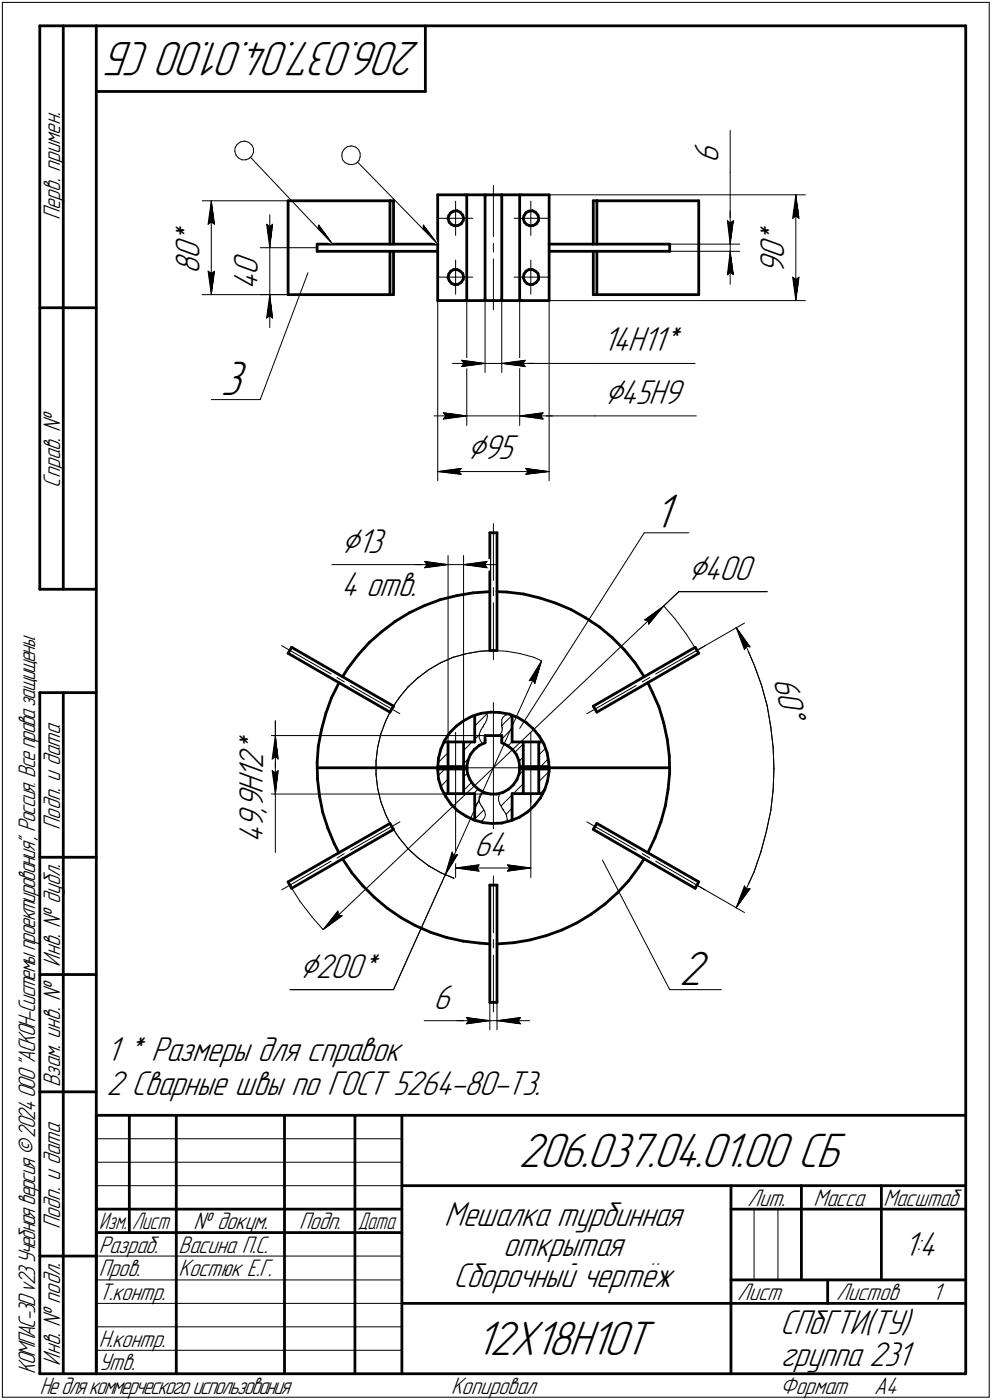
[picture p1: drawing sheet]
<svg xmlns="http://www.w3.org/2000/svg" width="211mm" height="298mm" viewBox="0 0 211 298" stroke-linecap="round" stroke-linejoin="round" font-family="sans-serif">
<defs><g id="words">
<g font-size="10.9">
<text x="89.5" y="9" transform="rotate(-180 89.5 9)">206.037.04.01.00 СБ</text>
<text x="46.9" y="84.1">3</text>
<text x="139.1" y="112.5">1</text>
<text x="144.5" y="209.7">2</text>
<text x="110.3" y="248.5">206.037.04.01.00 СБ</text>
<text x="101.2" y="288.5">12Х18Н10Т</text>
</g>
<g font-size="8.5">
<text x="128.6" y="86">Ç45H9</text>
<text x="99.4" y="97.8">Ç95</text>
<text x="72.6" y="117.7">Ç13</text>
<text x="146.4" y="123.4">Ç400</text>
<text x="63.7" y="208.2">Ç200*</text>
</g>
<g font-size="7.8">
<text x="152.9" y="34.8" transform="rotate(-90 152.9 34.8)">6</text>
<text x="42.4" y="52.1" transform="rotate(-90 42.4 52.1)">*</text>
<text x="166.8" y="52.1" transform="rotate(-90 166.8 52.1)">*</text>
<text x="42.4" y="58.4" transform="rotate(-90 42.4 58.4)">8</text>
<text x="42.4" y="55.2" transform="rotate(-90 42.4 55.2)">0</text>
<text x="54.8" y="58.7" transform="rotate(-90 54.8 58.7)">0</text>
<text x="166.8" y="58.4" transform="rotate(-90 166.8 58.4)">9</text>
<text x="166.8" y="55.2" transform="rotate(-90 166.8 55.2)">0</text>
<text x="54.8" y="61.8" transform="rotate(-90 54.8 61.8)">4</text>
<text x="128.3" y="74.8">14H11*</text>
<text x="72.6" y="126.8">4 отв.</text>
<text x="164.6" y="144.8" transform="rotate(77 164.6 144.8)">60Å</text>
<text x="56" y="160.5" transform="rotate(-90 56 160.5)">*</text>
<text x="56" y="165.8" transform="rotate(-90 56 165.8)">1</text>
<text x="56" y="163.7" transform="rotate(-90 56 163.7)">2</text>
<text x="56" y="173.2" transform="rotate(-90 56 173.2)">,</text>
<text x="56" y="172.1" transform="rotate(-90 56 172.1)">9</text>
<text x="56" y="169" transform="rotate(-90 56 169)">H</text>
<text x="56" y="179.6" transform="rotate(-90 56 179.6)">4</text>
<text x="56" y="176.4" transform="rotate(-90 56 176.4)">9</text>
<text x="100.9" y="182.3">64</text>
<text x="92.2" y="214.8">6</text>
<text x="22.7" y="226">1 * Размеры для справок</text>
<text x="22.7" y="233.1">2 Сварные швы по ГОСТ 5264-80-Т3.</text>
<text x="94.5" y="261.1">Мешалка турбинная</text>
<text x="107.1" y="267.5">открытая</text>
<text x="192.4" y="267.5">1:4</text>
<text x="96.5" y="274">Сборочный чертёж</text>
<text x="166" y="284.1">СПбГТИ(ТУ)</text>
<text x="166.2" y="291">группа 231</text>
</g>
<g font-size="5.4">
<text x="12.8" y="46.9" transform="rotate(-90 12.8 46.9)">Перв. примен.</text>
<text x="12.8" y="103.8" transform="rotate(-90 12.8 103.8)">Справ. !</text>
<text x="12.8" y="176.7" transform="rotate(-90 12.8 176.7)">Подп. и дата</text>
<text x="12.8" y="205.8" transform="rotate(-90 12.8 205.8)">Инв. ! дубл.</text>
<text x="12.8" y="231.6" transform="rotate(-90 12.8 231.6)">Взам. инв. !</text>
<text x="159.1" y="256.8">Лит.</text>
<text x="173.1" y="256.8">Масса</text>
<text x="188" y="256.8">Масштаб</text>
<text x="12.8" y="261.7" transform="rotate(-90 12.8 261.7)">Подп. и дата</text>
<text x="41.2" y="261.8">! докум.</text>
<text x="63.6" y="261.8">Подп.</text>
<text x="21" y="266.8">Разраб.</text>
<text x="38" y="266.8">Васина П.С.</text>
<text x="21" y="271.8">Пров.</text>
<text x="38" y="271.8">Костюк Е.Г.</text>
<text x="21" y="276.8">Т.контр.</text>
<text x="156.9" y="276.8">Лист</text>
<text x="177.9" y="276.8">Листов</text>
<text x="198.4" y="276.8">1</text>
<text x="21" y="286.8">Н.контр.</text>
<text x="7.5" y="292.5" transform="rotate(-90 7.5 292.5)">КОМПАС-3Dv23Учебнаяверсия©2024ООО&quot;АСКОН-Системыпроектирования&quot;, Россия. Всеправазащищены.</text>
<text x="12.8" y="290.8" transform="rotate(-90 12.8 290.8)">Инв. ! подл.</text>
<text x="21" y="291.8">Утв.</text>
<text x="8.5" y="296.7">Недлякоммерческогоиспользования</text>
<text x="96" y="296.8">Копировал</text>
<text x="166" y="296.8">Формат</text>
<text x="186" y="296.8">A4</text>
</g>
<g font-size="5.3">
<text x="21.1" y="261.8">Изм.</text>
<text x="28.1" y="261.8">Лист</text>
<text x="76.1" y="261.8">Дата</text>
</g>
</g></defs>
<g fill="none" stroke="#000" stroke-width=".59">
<path d="M8.5 5.5v120zM8.5 5.5h12zM13.5 5.5v120zM20.5 5.5v287zM20.5 5.5h185zM20.5 19.5h70zM90.5 5.5v14zM205.5 5.5v287zM61.3 42.8h21.7zM61.3 42.8v19.9zM67.5 53.5h25.6zM67.5 52v1.5z"/>
<path d="M67.5 52h25.6zM83 53.5v9.2zM83 42.8v9.2zM83 42.8h.7zM83.7 42.8v9.2zM83.7 53.5v9.2zM93.1 41.5h5.8zM93.1 41.5v10.5zM93.1 52v12zM95.3 46.6l.3 .7zM95.3 59.1l.3 .7zM95.5 45.9l-.2 .7z"/>
<path d="M95.5 58.3l-.2 .8zM95.6 47.3l.5 .5zM95.6 59.8l.5 .6zM95.9 45.3l.6-.3zM95.9 45.3l-.4 .6zM95.9 57.7l.6-.3zM95.9 57.7l-.4 .6zM96.1 47.8l.7 .3zM96.5 45l.8-.1zM96.5 57.4h.8zM96.8 48.1l.7-.1zM97.3 44.9l.7 .3z"/>
<path d="M97.3 57.4l.7 .3zM97.5 48l.6-.3zM98 45.2l.5 .6zM98 57.7l.5 .6zM98.5 45.8l.1 .7zM98.5 58.3l.1 .7zM98.6 47l-.5 .7zM98.6 59.5l-.5 .6zM98.6 46.5v.5zM98.6 59v.5zM98.9 41.5h4.3zM99.3 41.5v22.5z"/>
<path d="M103.2 41.5h3.6zM103.2 42v21.5zM103.2 41.5v.5zM106.8 42v21.5zM106.8 41.5h4.3zM106.8 41.5v.5zM110.6 41.5v22.5zM111.1 41.5h5.7zM111.3 46.6l.3 .7zM111.3 59.1l.3 .7zM111.5 45.9l-.2 .7zM111.5 58.3l-.2 .8z"/>
<path d="M111.6 47.3l.5 .5zM111.6 59.8l.5 .6zM111.9 45.3l.6-.3zM111.9 45.3l-.4 .6zM111.9 57.7l.6-.3zM111.9 57.7l-.4 .6zM112.1 47.8l.7 .3zM112.5 45l.8-.1zM112.5 57.4h.8zM112.8 48.1l.7-.1zM113.3 44.9l.7 .3zM113.3 57.4l.7 .3z"/>
<path d="M113.5 48l.6-.3zM114 45.2l.5 .6zM114 57.7l.5 .6zM114.5 45.8l.1 .7zM114.5 58.3l.1 .7zM114.6 47l-.5 .7zM114.6 59.5l-.5 .6zM114.6 46.5v.5zM114.6 59v.5zM116.8 52v12zM116.8 41.5v10.5zM116.8 52h25.7z"/>
<path d="M116.8 53.5h25.7zM126.2 42.8h.8zM126.2 53.5v9.2zM126.2 42.8v9.2zM127 42.8v9.2zM127 53.5v9.2zM127 42.8h21.7zM142.5 52v1.5zM148.7 42.8v19.9zM8.5 65.5h12zM61.3 62.7h21.7zM83 62.7h.7z"/>
<path d="M93.1 64h5.8zM96.1 60.4l.7 .2zM96.8 60.6l.7-.1zM97.5 60.5l.6-.4zM98.9 64h4.3zM103.2 64h3.6zM103.2 63.5v.5zM106.8 63.5v.5zM106.8 64h4.3zM111.1 64h5.7zM112.1 60.4l.7 .2zM112.8 60.6l.7-.1z"/>
<path d="M113.5 60.5l.6-.4zM126.2 62.7h.8zM127 62.7h21.7zM104.2 113.5h1.5zM104.2 113.5v25zM105.7 113.5v25zM8.5 125.5h12zM61.3 139.1l21.7 12.5zM62.1 137.8l-.8 1.3zM62.1 137.8l21.6 12.6zM76.2 139.4l-2.2 2.9zM78.6 136.8l2.7-2.3z"/>
<path d="M78.6 136.8l-2.4 2.6zM81.3 134.5l2.8-2.2zM84.1 132.3l3-1.8zM87.1 130.5l3.2-1.6zM90.3 128.9l3.4-1.2zM93.7 127.7l3.5-.9zM97.2 126.8l3.5-.6zM100.7 126.2l3.5-.2zM104.2 138.5h1.5zM105.7 126l2.2 .1zM107.9 126.1l3.5 .4zM111.4 126.5l3.5 .8z"/>
<path d="M114.9 127.3l3.4 1.1zM118.3 128.4l3.2 1.4zM121.5 129.8l3.1 1.8zM124.6 131.6l3 1.9zM127.6 133.5l2.7 2.3zM130.3 135.8l2.5 2.5zM132.8 138.3l2.3 2.8zM147.9 137.8l.8 1.3zM8.5 147.5v145zM8.5 147.5h12zM13.5 147.5v145zM67.7 158.8l-.2 3.6z"/>
<path d="M68.4 155.4l-.7 3.4zM69.3 151.9l-.9 3.5zM70.5 148.6l-1.2 3.3zM72.1 145.4l-1.6 3.2zM74 142.3l-1.1 1.8zM83.7 150.4l-.7 1.2zM93.8 159.5l-.5 2zM94.5 158h6.5zM94.6 157.7l-.8 1.8zM95.3 158v5.2zM95.7 156l-1.1 1.7zM95.7 156l1.4-1.4z"/>
<path d="M97.1 154.6l1.6-1.2zM98.6 158v5.2zM98.7 153.4l1.8-.9zM100.5 152.5l1.9-.6zM100.9 159.6l-.8 1.1zM100.9 159.6l1-.9zM101 152.3v5.7zM101.9 158.7l1.3-.5zM102.4 151.9l2-.3zM103.2 156.6v1zM103.2 156.6h3.6zM103.2 157.6v.6z"/>
<path d="M104.4 151.6l1.9 .1zM106.3 151.7l2.1 .4zM106.8 156.6v1zM106.8 158.2l1.1 .5zM106.8 157.6v.6zM107.9 158.7l1.2 .9zM108.4 152.1l1.8 .7zM109 158h6.5zM109 152.3v5.7zM109.1 159.6l.8 1.1zM110.2 152.8l1.7 1zM111.3 158v5.2z"/>
<path d="M111.9 153.8l1.6 1.4zM113.5 155.2l1.2 1.5zM114.6 158v5.2zM114.7 156.7l1 1.7zM115.7 158.4l.7 1.9zM126.2 150.4l21.7-12.6zM126.2 150.4l.8 1.2zM127 151.6l21.7-12.5zM135.1 141.1l2 3zM137.8 145.4l1 1.9zM138.8 147.3l1.4 3.2zM140.2 150.5l1 3.4z"/>
<path d="M141.2 153.9l.8 3.6zM142 157.5l.4 3.5zM67.5 162.4l.1 3.5zM67.5 163.5h25.6zM67.6 165.9l.4 3.6zM68 169.5l.7 3.5zM68.7 173l1.1 3.4zM69.8 176.4l1.3 3.3zM71.1 179.7l1 1.9zM83 175.3l.7 1.3zM93.1 163.8l.2 2.1zM93.1 163.5v.3z"/>
<path d="M93.1 163.2h6.3zM93.1 163.7h6.3zM93.3 161.5l-.2 2zM93.3 165.9l.6 1.9zM93.9 167.8l.9 1.8zM94.5 169h6.5zM94.8 169.6l1.1 1.6zM95.3 163.7v5.3zM95.9 171.2l1.5 1.4zM97.4 172.6l1.7 1.1zM98.6 163.7v5.3zM99.1 173.7l1.7 .9z"/>
<path d="M99.3 163.3l.2 1.5zM99.5 164.8l.5 1.2zM99.6 162l-.3 1.3zM100 166l.8 1.1zM100.1 160.7l-.5 1.3zM100.8 167.1l1 1zM100.8 174.6l2 .6zM101 169v5.7zM101.8 168.1l1.2 .6zM102.8 175.2l1.9 .1zM103 168.7l1.3 .4zM104.3 169.1h1.4z"/>
<path d="M104.7 175.3h2.1zM105.7 169.1l1.3-.4zM106.8 175.3l1.9-.5zM107 168.7l1.2-.6zM108.2 168.1l1-1zM108.7 174.8l1.9-.8zM109 169h6.5zM109 169v5.7zM109.9 160.7l.5 1.3zM110 166l-.8 1.1zM110.4 162l.2 1.3zM110.5 164.7l-.5 1.3z"/>
<path d="M110.6 174l1.7-1.1zM110.6 163.3l-.1 1.4zM110.6 163.2h6.2zM110.6 163.7h6.2zM111.3 163.7v5.3zM112.3 172.9l1.4-1.4zM114.6 163.7v5.3zM115 169.9l-1.3 1.6zM115.9 168.1l-.9 1.8zM116.4 160.3l.4 2zM116.5 166.3l-.6 1.8zM116.8 162.3v2z"/>
<path d="M116.8 164.3l-.3 2zM116.8 163.5h25.7zM126.2 176.6l21.7 12.5zM127 175.3l-.8 1.3zM127 175.3l21.7 12.5zM139.4 178.4l-1.6 3.2zM140.6 175l-1.2 3.4zM141.6 171.6l-1 3.4zM142.2 168.1l-.6 3.5zM142.4 161l.1 3.5zM142.5 164.5l-.3 3.6zM8.5 182.5h12z"/>
<path d="M61.3 187.8l.8 1.3zM61.3 187.8l21.7-12.5zM62.1 189.1l21.6-12.5zM72.9 182.9l1.9 2.9zM74.8 185.8l2.3 2.8zM77.1 188.6l2.6 2.5zM79.7 191.1l2.7 2.3zM82.4 193.4l2.9 2zM85.3 195.4l3.1 1.7zM88.4 197.1l3.3 1.4zM91.7 198.5l3.4 1.1zM95.1 199.6l3.5 .8z"/>
<path d="M104.2 188.5h1.5zM104.2 188.5v24.9zM105.7 188.5v24.9zM116.2 199.2l3.3-1.2zM119.5 198l3.3-1.5zM122.8 196.5l3-1.9zM125.8 194.6l2.9-2.1zM128.7 192.5l2.6-2.3zM133.8 187.5l-2.5 2.7zM135.9 184.7l-2.1 2.8zM137.1 182.9l-1.2 1.8zM148.7 187.8l-.8 1.3z"/>
<path d="M8.5 207.5h12zM98.6 200.4l3.5 .4zM102.1 200.8l2.1 .2zM104.2 213.4h1.5zM105.7 201l3.6-.3zM109.3 200.7l3.5-.5zM112.8 200.2l3.4-1zM8.5 232.5h12zM20.5 237.5h185zM20.5 237.5v55zM27.5 237.5v25zM37.5 237.5v55z"/>
<path d="M60.5 237.5v55zM75.5 237.5v55zM85.5 237.5v55zM20.5 257.5h65zM85.5 252.5h120zM155.5 252.5v40zM155.5 257.5h15zM170.5 252.5v20zM170.5 257.5h35zM187.5 252.5v20zM8.5 267.5h12zM20.5 262.5h65z"/>
<path d="M85.5 277.5h70zM155.5 277.5h50zM155.5 272.5h50zM176.1 272.5v5zM8.5 292.5h12zM20.5 292.5h185z"/>
</g>
<g fill="none" stroke="#000" stroke-width=".21">
<path d="M.5 .5v297zM.5 .5h210zM210.5 .5v297zM50 32.3l.2 .7zM50 31.4v.9zM50.2 33l.5 .6zM50.5 30.7l.6-.5zM50.5 30.7l-.5 .7zM50.7 33.6l.8 .4zM51.1 30.2l.9-.1zM51.5 34h.7zM52 30.1h.2z"/>
<path d="M52.2 30.1l.7 .2zM52.2 34l.8-.2zM52.9 30.3l.7 .6zM53 33.8l.6-.6zM53.3 33.5l17.5 18.5zM53.6 30.9l.3 .7zM53.9 32.4l-.3 .8zM53.9 31.6v.8zM72.7 33.2l.2 .8zM72.8 32.4l-.1 .8zM72.9 34l.5 .6zM73.2 31.7l.7-.5z"/>
<path d="M73.2 31.7l-.4 .7zM73.4 34.6l.8 .4zM73.9 31.2l.8-.1zM74.2 35l.8 .1zM74.7 31.1h.1zM74.8 31.1l.9 .2zM75 35.1l.8-.3zM75.7 31.3l.6 .5zM75.8 34.8l.6-.6zM76.1 34.5l17 17.5zM76.3 31.8l.3 .8zM76.6 33.4l-.2 .8z"/>
<path d="M76.6 32.6v.8zM105 39.5v10.9zM155.4 36.7v15.3zM155.4 27.8v8.9zM43 42.8h18.3zM44.3 47.8l.7-.6zM44.3 57.7l.7 5zM44.3 57.7l.7 .6zM45 42.8l.6 5zM45 47.2l.6 .6zM45 42.8l-.7 5zM45 58.3l.6-.6z"/>
<path d="M45 42.8v19.9zM45.6 57.7l-.6 5zM55.4 52.7h12.1zM56.7 47.8l.7 .5zM56.7 47.8l.7 4.9zM57.4 48.3l.6-.5zM57.4 45.7v7zM57.4 52.7v10zM58 47.8l-.6 4.9zM65.5 58.1l-10.1 27zM67.8 47.9l3 4.1zM67.8 47.9l-.2 .8z"/>
<path d="M90.1 47.9l3 4.1zM90.1 47.9l-.1 .9zM93.4 46.5h3.5zM93.4 59h3.5zM96.9 46.5v3.6zM96.9 42.8v3.7zM96.9 46.5h3.7zM96.9 59v3.7zM96.9 55.4v3.6zM96.9 59h3.7zM105 51.8v1.9zM105 55.1v10.9z"/>
<path d="M109.4 46.5h3.5zM109.4 59h3.5zM112.9 42.8v3.7zM112.9 46.5v3.6zM112.9 46.5h3.7zM112.9 59v3.7zM112.9 55.4v3.6zM112.9 59h3.7zM116.8 41.5h54.6zM142.5 52h14.9zM142.5 53.5h14.9zM154.8 47l.6 .5z"/>
<path d="M154.8 47l.6 5zM154.8 58.5l.6-.5zM155.4 47.5l.6-.5zM155.4 45v7zM155.4 53.5l-.6 5zM155.4 58l.6 .5zM155.4 53.5l.6 5zM155.4 53.5v7zM155.4 52v1.5zM156 47l-.6 5zM168.7 46.5l.6-.5zM168.7 59l.6 5z"/>
<path d="M168.7 59l.6 .5zM169.3 41.5l.7 5zM169.3 46l.7 .5zM169.3 41.5l-.6 5zM169.3 59.5l.7-.5zM169.3 41.5v22.5zM170 59l-.7 5zM43 62.7h18.3zM55.4 62.7h5.9zM56.7 67.7l.7-.5zM57.4 62.7l-.7 5zM57.4 67.2l.6 .5z"/>
<path d="M57.4 62.7l.6 5zM57.4 62.7v7.1zM93.1 64v38.4zM96.3 77.4h6.9zM98.2 76.7l5 .7zM98.2 76.7l.5 .7zM98.2 78.1l5-.7zM98.7 77.4l-.5 .7zM99.3 64v26.6zM103.2 63.5v15.8zM103.2 77.4h3.6zM106.8 77.4h19.4z"/>
<path d="M106.8 63.5v15.8zM106.8 77.4l5 .7zM106.8 77.4l5-.7zM106.8 77.4h6.9zM110.6 64v26.6zM111.3 77.4l.5 .7zM111.8 76.7l-.5 .7zM116.8 64h54.6zM116.8 64v38.4zM126.2 77.4h21.7zM45 85.1h10.4zM92.4 88.6h6.9z"/>
<path d="M94.3 87.9l5 .7zM94.3 87.9l.5 .7zM94.3 89.2l5-.6zM94.8 88.6l-.5 .6zM98.1 99.7l-.5 .7zM99.3 88.6h11.3zM110.6 88.6h16zM110.6 88.6l5 .6zM110.6 88.6l5-.7zM110.6 88.6h7zM111.8 99.7l.6 .7zM111.8 99.7l5 .7z"/>
<path d="M115.1 88.6l.5 .6zM115.6 87.9l-.5 .7zM126.6 88.6h21.6zM90.3 119.5l5 .7zM90.3 119.5l.5 .7zM93.1 100.4l5-.7zM93.1 100.4l5 .6zM93.1 100.4h23.7zM95.3 118.3v39.7zM97.6 100.4l.5 .6zM98.6 118.3v39.7zM103.6 119.5l-.5 .7z"/>
<path d="M105 111.5v12.1zM111.8 101l5-.6zM112.4 100.4l-.6 .6zM137.1 113.5l-26.5 41.6zM137.1 113.5h9.5zM59.9 137.5l10.5 6zM70.6 120.2h19.7zM88.4 120.2h6.9zM90.3 120.2h5zM90.3 120.9l5-.7zM90.8 120.2l-.5 .7zM95.3 120.2h3.3z"/>
<path d="M96.4 140l2.8-.8zM98.6 120.2l5 .7zM98.6 120.2l5-.7zM98.6 120.2h7zM99.2 139.2l2.9-.5zM102.1 138.7l2.9-.2zM103.1 120.2l.5 .7zM105 125.1v1.7zM105 128.4v12.1zM105 138.5l2.9 .2zM107.9 138.7l2.8 .5zM110.7 139.2l2.8 .8z"/>
<path d="M113.5 140l1.7 .7zM137.2 132l.7 .2zM137.2 132l4-3zM137.9 132.2l.1 .7zM141.2 129l2.4 2.7zM141.2 129l3.2-3zM141.2 129l-3.2 3.9zM143.6 131.7l2.4 3.3zM144.4 126h18.8zM146 135l2.3 3.5zM148.3 138.5l10.1-5.8zM156.6 133.6l2.1 4z"/>
<path d="M156.6 133.6l3 4.2zM156.6 133.6l1.8 4.7zM158.7 137.6l1.8 4.1zM158.7 137.6l.9 .2zM158.7 137.6l-.3 .7zM56.6 156.6h48.4zM58.6 153.5v3.1zM58.6 153.5v28zM58.6 156.6l.6 5zM58.6 156.6l-.7 5zM58.6 156.6v12.5zM71.7 144.3l1.5 .9z"/>
<path d="M74.6 146l10.5 6zM80.3 159.2l-.3 2.9zM81 156.3l-.7 2.9zM82 153.6l-1 2.7zM83.3 151l-1.3 2.6zM84.9 148.6l-1.6 2.4zM86.8 146.3l2.1-1.9zM86.8 146.3l-1.9 2.3zM88.9 144.4l2.4-1.8zM91.3 142.6l2.4-1.5zM93.7 141.1l2.7-1.1zM94.1 158.7l.7-.7z"/>
<path d="M96.9 156v14.9zM100.4 158l-1.8 1.9zM101 154.6l2.6-2.6zM101.9 157l.3 .6zM101.9 156.5l-.9 1zM102 156.2l-.1 .8zM102.2 157.6l.4 .7zM102.4 155.4l-.4 .8zM102.6 154.9l-.2 .5zM102.6 154.9l.2-.1zM102.9 154.6l-.1 .2zM102.9 154.6h.1"/>
<path d="M103 154.3l-.1 .2zM103 154.3l.1-.1zM103.3 153.8l-.2 .4zM103.5 153.3l-.2 .5zM103.5 151.7l.2 .8zM103.7 152.5l-.2 .8zM105 149.6v13.9zM106.1 156.6l.2-.1zM106.8 153.2v.7zM106.8 153.9v.4zM106.8 154.3v.1zM106.8 154.4h.1"/>
<path d="M106.8 154.5h.1M106.8 154.6h.1M106.8 154.7v.2zM106.8 155.9l-.5 .6zM106.8 154.9v.2zM106.8 155.1v.3zM106.8 155.4v.5zM107 152.7l.5-.4zM107 152.7l-.2 .5zM107.5 152.3l.8-.2zM109 157.9l-.9 .9zM109 155.1l-2.2 2.3z"/>
<path d="M109 152.3l-2.2 2.2zM112.6 144.9l.8-.1zM112.9 156v14.9zM113.4 144.8l.4 .7zM115.2 140.7l-1.4 4.8zM115.2 140.7l-2.6 4.2zM115.2 140.7l-20.5 45.6zM116.1 159.3l-1.5 1.5zM124.9 152l10.5-6zM136.7 145.2l1.6-.9zM139.5 143.5l10.5-6zM160.5 141.7l1.6 4.3z"/>
<path d="M162.1 146l1.1 4.3zM163.2 150.3l.8 4.5zM164 154.8l.5 4.4zM164.5 159.2l.2 4.5zM56.6 169.1h48.4zM57.9 161.6l.7-.5zM57.9 164.1l.7 5zM57.9 164.1l.7 .5zM58.6 161.1l.6 .5zM58.6 164.6l.6-.5zM59.2 164.1l-.6 5zM80 162.1v2.8z"/>
<path d="M80 164.9l.3 2.9zM80.3 167.8l.7 2.9zM81 170.7l1 2.7zM82 173.4l1.3 2.6zM83.3 176l1.6 2.4zM84.9 178.4l1.9 2.3zM91.1 163.5h13.9zM93.1 162.5l2.2-2.2zM93.2 165.2l1.5-1.5zM94.7 163.7l.6-.6zM95.1 169l.2-.3zM95.3 165.9l-1.5 1.6z"/>
<path d="M96.9 169v17.9zM97.5 163.7l.5-.5zM98.6 168.3l1.7-1.7zM98.6 165.4l.9-.8zM99.7 161.5l-1.1 1.1zM100.8 169l.9-.9zM101 174.4l2-1.9zM101.9 170.6l.2 .4zM101.9 169.8v.8zM101.9 170.6l-.9 1zM102.1 175l.7-.4zM102.1 171l.2 .4z"/>
<path d="M102.3 171.4l.1 .2zM102.3 169.1l-.4 .7zM102.4 171.6l.1 .2zM102.5 171.8l.1 .1zM102.6 171.9l.1 .1zM102.7 172l.2 .3zM102.7 168.6l-.4 .5zM102.9 172.3l.2 .5zM103.1 174.1l-.3 .5zM103.1 172.8l.2 .7zM103.3 173.5l-.2 .6zM105 163.5h13.9z"/>
<path d="M105 163.5v13.9zM106.1 169.7v.6zM106.1 170.3l.2 .9zM106.3 171.2l.4 .6zM106.3 169.1l.2-.2zM106.4 168.9l-.3 .8zM106.6 171.6l2.4-2.4zM106.7 171.8l.1 .3zM106.8 172.1l.2 .2zM107 172.3h.1M107 172.4l.1 .1zM107.1 172.5l.1 .1z"/>
<path d="M107.2 172.6l.2 .3zM107.4 172.9l.2 .3zM107.6 173.2l.2 .5zM107.8 173.7l.1 .9zM107.9 174.6v.4zM109 172l-1.3 1.4zM109.2 169l2.1-2.1zM109.6 160.2l1.7-1.8zM110.4 165l.9-.9zM110.4 162.1l.9-.9zM112.9 169v17.9zM114.6 166.5l2.2-2.2z"/>
<path d="M114.9 169l1.1-1.1zM116.7 161.5l-1.6 1.7zM124.9 175l10.5 6zM163.1 177l-1.2 4.4zM164 172.6l-.9 4.4zM164.5 168.2l-.5 4.4zM164.7 163.7l-.2 4.5zM59.9 189.5l10.5-6.1zM61.6 188.5l.5 .6zM61.6 188.5l2.2 3.4zM63.8 191.9l2.6 3.3zM66.4 195.2l2.3 2.8z"/>
<path d="M68.7 198l4.1-3zM68.7 198l72.5-69zM71.7 182.7l1.5-.9zM71.9 194l-3.2 4zM71.9 194l.1 .8zM72 194.8l.8 .2zM74.6 181l10.5-6zM86.8 180.7l2.1 1.9zM88.9 182.6l2.4 1.8zM91.3 184.4l2.5 1.4zM93.8 185.8l2.6 1.1zM94.7 186.3l-11 24.4z"/>
<path d="M96.2 181.4l-1.5 4.9zM96.2 181.4l.3 .8zM96.4 186.9l.2 .1zM96.5 182.2l.9-.3zM96.9 184.8l5-.7zM96.9 184.8l5 .7zM96.9 184.8h16zM97.4 181.9l-2.7 4.4zM101.5 184.8l.4 .7zM101.9 184.1l-.4 .7zM105 186.5v12.1zM107.9 185.5l5-.7z"/>
<path d="M107.9 184.1l.6 .7zM107.9 184.1l5 .7zM108.5 184.8l-.6 .7zM128.2 183.1l14.3 27.6zM136.7 181.8l1.6 .9zM139.5 183.4l10.5 6.1zM148.3 188.5l10.1 5.8zM148.7 187.8l-.8 1.3zM158.4 188.6l-1.8 4.7zM158.4 188.6l.3 .7zM158.6 189.7l-2 3.6zM158.7 189.3l.9-.1z"/>
<path d="M159.6 189.2l-3 4.1zM160.4 185.7l-1.8 4zM161.9 181.4l-1.5 4.3zM61.7 210.7h22zM90.3 217.3h8.9zM97.2 217.3h7zM99.2 217.3h5zM99.2 216.7l5 .6zM99.2 216.7l.5 .6zM99.2 218l5-.7zM99.7 217.3l-.5 .7zM104.2 213.4h1.5z"/>
<path d="M104.2 213.4v5.9zM104.2 217.3h1.5zM105 203.4v12.1zM105 200.1v1.7zM105.7 213.4v5.9zM105.7 217.3l5 .7zM105.7 217.3l5-.6zM105.7 217.3h7zM110.2 217.3l.5 .7zM110.7 216.7l-.5 .6zM142.5 210.7h11zM20.5 247.5h65z"/>
<path d="M20.5 252.5h65zM20.5 242.5h65zM160.4 257.5v15zM165.5 257.5v15zM20.5 267.5h65zM20.5 272.5h65zM20.5 277.5h65zM.5 297.5h210zM20.5 282.5h65zM20.5 287.5h65z"/>
</g>
<g fill="#fff" stroke="#fff" stroke-width=".21">
<path d="M67.8 47.2h.2zM67.7 47.3h.4zM67.6 47.4h.6zM67.6 47.5h.6zM67.5 47.6h.7zM67.4 47.7h.9zM67.3 47.8h1.1zM67.2 47.8h1.2zM67.1 47.9h1.4zM67.1 48h1.5zM67 48.1h1.6zM66.9 48.2h1.8zM66.8 48.3h1.9zM66.6 48.3h2.2zM66.7 48.4h2.1zM66.8 48.5h2.1zM66.9 48.6h2.1zM67 48.7h2zM67.1 48.8h2zM67.1 48.9h2.1zM67.2 48.9h2.1zM67.3 49h2zM67.4 49.1h1.9zM67.5 49.2h1.9zM67.6 49.3h1.9zM67.6 49.4h1.9zM67.7 49.4h1.9zM67.8 49.5h1.9zM67.9 49.6h1.8zM68 49.7h1.8zM68.1 49.8h1.7zM68.2 49.9h1.7zM68.2 50h1.7zM68.2 50h1.8zM68.3 50.1h1.8zM68.4 50.2h1.7zM68.5 50.3h1.7zM68.6 50.4h1.6zM68.7 50.5h1.6zM68.7 50.5h1.6zM68.8 50.6h1.5zM68.9 50.7h1.5zM69 50.8h1.4zM69.1 50.9h1.3zM69.2 51h1.2zM69.3 51.1h1.1zM69.3 51.1h1.2zM69.4 51.2h1.1zM69.5 51.3h1zM69.6 51.4h1zM69.6 51.5h1zM69.8 51.6h.9zM70 51.6h.7zM70.2 51.7h.5zM70.4 51.8h.4zM70.6 51.9h.2z"/>
<path d="M128.6 80.3h17.5zM128.6 80.3h17.5zM128.6 80.4h17.5zM128.6 80.5h17.5zM128.6 80.6h17.5zM128.6 80.7h17.5zM128.6 80.8h17.5zM128.6 80.9h17.5zM128.6 80.9h17.5zM128.6 81h17.5zM128.6 81.1h17.5zM128.6 81.2h17.5zM128.6 81.3h17.5zM128.6 81.4h17.5zM128.6 81.4h17.5zM128.6 81.5h17.5zM128.6 81.6h17.5zM128.6 81.7h17.5zM128.6 81.8h17.5zM128.6 81.9h17.5zM128.6 82h17.5zM128.6 82h17.5zM128.6 82.1h17.5zM128.6 82.2h17.5zM128.6 82.3h17.5zM128.6 82.4h17.5zM128.6 82.5h17.5zM128.6 82.5h17.5zM128.6 82.6h17.5zM128.6 82.7h17.5zM128.6 82.8h17.5zM128.6 82.9h17.5zM128.6 83h17.5zM128.6 83.1h17.5zM128.6 83.1h17.5zM128.6 83.2h17.5zM128.6 83.3h17.5zM128.6 83.4h17.5zM128.6 83.5h17.5zM128.6 83.6h17.5zM128.6 83.7h17.5zM128.6 83.7h17.5zM128.6 83.8h17.5zM128.6 83.9h17.5zM128.6 84h17.5zM128.6 84.1h17.5zM128.6 84.2h17.5zM128.6 84.2h17.5zM128.6 84.3h17.5zM128.6 84.4h17.5zM128.6 84.5h17.5zM128.6 84.6h17.5zM128.6 84.7h17.5zM128.6 84.8h17.5zM128.6 84.8h17.5zM128.6 84.9h17.5zM128.6 85h17.5zM128.6 85.1h17.5zM128.6 85.2h17.5zM128.6 85.3h17.5zM128.6 85.3h17.5zM128.6 85.4h17.5zM128.6 85.5h17.5zM128.6 85.6h17.5zM128.6 85.7h17.5zM128.6 85.8h17.5zM128.6 85.9h17.5zM128.6 85.9h17.5zM128.6 86h17.5zM128.6 86.1h17.5zM128.6 86.2h17.5zM128.6 86.3h17.5zM128.6 86.4h17.5zM128.6 86.4h17.5zM128.6 86.5h17.5zM128.6 86.6h17.5zM128.6 86.7h17.5zM128.6 86.8h17.5zM128.6 86.9h17.5zM128.6 87h17.5zM128.6 87h17.5zM128.6 87.1h17.5zM128.6 87.2h17.5zM128.6 87.3h17.5zM128.6 87.4h17.5zM128.6 87.5h17.5z"/>
<path d="M93.8 87.4h.7zM93.8 87.5h1.3zM93.8 87.5h1.9zM93.8 87.6h2.6zM93.8 87.7h3.1zM93.8 87.8h3.7zM93.8 87.9h4zM93.8 88h4.2zM93.8 88.1h4.3zM93.8 88.1h4.6zM93.8 88.2h4.8zM93.8 88.3h4.9zM93.8 88.4h5.2zM93.8 88.5h5.3zM93.8 88.6h5.5zM93.8 88.6h5.3zM93.8 88.7h5.2zM93.8 88.8h4.9zM93.8 88.9h4.8zM93.8 89h4.6zM93.8 89.1h4.3zM93.8 89.2h4.2zM93.8 89.2h4zM93.8 89.3h3.7zM93.8 89.4h3.1zM93.8 89.5h2.3zM93.8 89.6h1.5zM93.8 89.7h.8z"/>
<path d="M115.5 87.4h.6zM114.9 87.5h1.2zM114.2 87.5h1.9zM113.6 87.6h2.5zM113 87.7h3.1zM112.4 87.8h3.7zM112.2 87.9h3.9zM112 88h4.1zM111.8 88.1h4.3zM111.6 88.1h4.5zM111.4 88.2h4.7zM111.2 88.3h4.9zM111 88.4h5.1zM110.8 88.5h5.3zM110.6 88.6h5.5zM110.8 88.6h5.3zM111 88.7h5.1zM111.2 88.8h4.9zM111.4 88.9h4.7zM111.6 89h4.5zM111.8 89.1h4.3zM112 89.2h4.1zM112.2 89.2h3.9zM112.4 89.3h3.7zM113.1 89.4h3zM113.9 89.5h2.2zM114.6 89.6h1.5zM115.4 89.7h.7z"/>
<path d="M161.2 47.1h7.1zM161.2 47.2h7.1zM161.2 47.2h7.1zM161.2 47.3h7.1zM161.2 47.4h7.1zM161.2 47.5h7.1zM161.2 47.6h7.1zM161.2 47.7h7.1zM161.2 47.8h7.1zM161.2 47.8h7.1zM161.2 47.9h7.1zM161.2 48h7.1zM161.2 48.1h7.1zM161.2 48.2h7.1zM161.2 48.3h7.1zM161.2 48.3h7.1zM161.2 48.4h7.1zM161.2 48.5h7.1zM161.2 48.6h7.1zM161.2 48.7h7.1zM161.2 48.8h7.1zM161.2 48.9h7.1zM161.2 48.9h7.1zM161.2 49h7.1zM161.2 49.1h7.1zM161.2 49.2h7.1zM161.2 49.3h7.1zM161.2 49.4h7.1zM161.2 49.4h7.1zM161.2 49.5h7.1zM161.2 49.6h7.1zM161.2 49.7h7.1zM161.2 49.8h7.1zM161.2 49.9h7.1zM161.2 50h7.1zM161.2 50h7.1zM161.2 50.1h7.1zM161.2 50.2h7.1zM161.2 50.3h7.1zM161.2 50.4h7.1zM161.2 50.5h7.1zM161.2 50.5h7.1zM161.2 50.6h7.1zM161.2 50.7h7.1zM161.2 50.8h7.1zM161.2 50.9h7.1zM161.2 51h7.1zM161.2 51.1h7.1zM161.2 51.1h7.1zM161.2 51.2h7.1zM161.2 51.3h7.1zM161.2 51.4h7.1zM161.2 51.5h7.1zM161.2 51.6h7.1zM161.2 51.6h7.1zM161.2 51.7h7.1zM161.2 51.8h7.1zM161.2 51.9h7.1zM161.2 52h7.1zM161.2 52.1h7.1zM161.2 52.2h7.1zM161.2 52.2h7.1zM161.2 52.3h7.1zM161.2 52.4h7.1zM161.2 52.5h7.1zM161.2 52.6h7.1zM161.2 52.7h7.1zM161.2 52.7h7.1zM161.2 52.8h7.1zM161.2 52.9h7.1zM161.2 53h7.1zM161.2 53.1h7.1zM161.2 53.2h7.1zM161.2 53.3h7.1zM161.2 53.3h7.1zM161.2 53.4h7.1zM161.2 53.5h7.1zM161.2 53.6h7.1zM161.2 53.7h7.1zM161.2 53.8h7.1zM161.2 53.8h7.1zM161.2 53.9h7.1zM161.2 54h7.1zM161.2 54.1h7.1zM161.2 54.2h7.1zM161.2 54.3h7.1zM161.2 54.4h7.1zM161.2 54.4h7.1zM161.2 54.5h7.1zM161.2 54.6h7.1zM161.2 54.7h7.1zM161.2 54.8h7.1zM161.2 54.9h7.1zM161.2 54.9h7.1zM161.2 55h7.1zM161.2 55.1h7.1zM161.2 55.2h7.1zM161.2 55.3h7.1zM161.2 55.4h7.1zM161.2 55.5h7.1zM161.2 55.5h7.1zM161.2 55.6h7.1zM161.2 55.7h7.1zM161.2 55.8h7.1zM161.2 55.9h7.1zM161.2 56h7.1zM161.2 56h7.1zM161.2 56.1h7.1zM161.2 56.2h7.1zM161.2 56.3h7.1zM161.2 56.4h7.1zM161.2 56.5h7.1zM161.2 56.6h7.1zM161.2 56.6h7.1zM161.2 56.7h7.1zM161.2 56.8h7.1zM161.2 56.9h7.1zM161.2 57h7.1zM161.2 57.1h7.1zM161.2 57.1h7.1zM161.2 57.2h7.1zM161.2 57.3h7.1zM161.2 57.4h7.1zM161.2 57.5h7.1zM161.2 57.6h7.1zM161.2 57.7h7.1zM161.2 57.7h7.1zM161.2 57.8h7.1zM161.2 57.9h7.1zM161.2 58h7.1zM161.2 58.1h7.1zM161.2 58.2h7.1zM161.2 58.3h7.1zM161.2 58.3h7.1z"/>
<path d="M169.2 41.7h.3zM169.2 41.8h.3zM169.2 41.9h.4zM169.2 42h.4zM169.2 42.1h.4zM169.1 42.2h.6zM169.1 42.2h.6zM169.1 42.3h.7zM169 42.4h.8zM169 42.5h.8zM169 42.6h.8zM168.9 42.7h.9zM168.9 42.8h1zM168.8 42.8h1.1zM168.8 42.9h1.2zM168.8 43h1.2zM168.7 43.1h1.4zM168.7 43.2h1.4zM168.7 43.3h1.4zM168.7 43.3h1.5zM168.7 43.4h1.5zM168.7 43.5h1.5zM168.7 43.6h1.5zM168.7 43.7h1.5zM168.7 43.8h1.5zM168.7 43.9h1.5zM168.6 43.9h1.7zM168.6 44h1.7zM168.6 44.1h1.7zM168.6 44.2h1.7zM168.6 44.3h1.7zM168.6 44.4h1.7zM168.6 44.4h1.7zM168.5 44.5h1.8zM168.5 44.6h1.8zM168.5 44.7h1.8zM168.5 44.8h1.8zM168.5 44.9h1.8zM168.5 45h1.8zM168.5 45h1.8zM168.4 45.1h1.9zM168.4 45.2h2zM168.4 45.3h2zM168.4 45.4h2zM168.4 45.5h2zM168.4 45.6h2zM168.4 45.6h2zM168.4 45.7h2zM168.3 45.8h2.2zM168.3 45.9h2.2zM168.3 46h2.2zM168.3 46.1h2.2zM168.3 46.1h2.2zM168.3 46.2h2.2zM168.3 46.3h2.2zM168.2 46.4h2.4zM168.2 46.5h2.4zM168.2 46.6h2.4zM168.2 46.7h2.4zM168.2 46.7h2.4zM168.2 46.8h2.4zM168.2 46.9h2.4z"/>
<path d="M168.1 58.5h2.5zM168.2 58.6h2.4zM168.2 58.7h2.4zM168.2 58.8h2.4zM168.2 58.8h2.4zM168.2 58.9h2.4zM168.2 59h2.4zM168.2 59.1h2.4zM168.3 59.2h2.2zM168.3 59.3h2.2zM168.3 59.4h2.2zM168.3 59.4h2.2zM168.3 59.5h2.2zM168.3 59.6h2.2zM168.3 59.7h2.2zM168.4 59.8h2zM168.4 59.9h2zM168.4 59.9h2zM168.4 60h2zM168.4 60.1h2zM168.4 60.2h2zM168.4 60.3h2zM168.4 60.4h1.9zM168.5 60.5h1.8zM168.5 60.5h1.8zM168.5 60.6h1.8zM168.5 60.7h1.8zM168.5 60.8h1.8zM168.5 60.9h1.8zM168.5 61h1.8zM168.6 61h1.7zM168.6 61.1h1.7zM168.6 61.2h1.7zM168.6 61.3h1.7zM168.6 61.4h1.7zM168.6 61.5h1.7zM168.6 61.6h1.7zM168.7 61.6h1.5zM168.7 61.7h1.5zM168.7 61.8h1.5zM168.7 61.9h1.5zM168.7 62h1.5zM168.7 62.1h1.5zM168.7 62.1h1.5zM168.7 62.2h1.4zM168.7 62.3h1.4zM168.7 62.4h1.4zM168.8 62.5h1.2zM168.8 62.6h1.2zM168.8 62.7h1.1zM168.9 62.7h1zM168.9 62.8h.9zM169 62.9h.8zM169 63h.8zM169 63.1h.8zM169.1 63.2h.7zM169.1 63.2h.6zM169.1 63.3h.6zM169.2 63.4h.4zM169.2 63.5h.4zM169.2 63.6h.4zM169.2 63.7h.3zM169.2 63.8h.3z"/>
<path d="M147.2 29.8h7.2zM147.2 29.9h7.2zM147.2 30h7.2zM147.2 30.1h7.2zM147.2 30.1h7.2zM147.2 30.2h7.2zM147.2 30.3h7.2zM147.2 30.4h7.2zM147.2 30.5h7.2zM147.2 30.6h7.2zM147.2 30.6h7.2zM147.2 30.7h7.2zM147.2 30.8h7.2zM147.2 30.9h7.2zM147.2 31h7.2zM147.2 31.1h7.2zM147.2 31.2h7.2zM147.2 31.2h7.2zM147.2 31.3h7.2zM147.2 31.4h7.2zM147.2 31.5h7.2zM147.2 31.6h7.2zM147.2 31.7h7.2zM147.2 31.7h7.2zM147.2 31.8h7.2zM147.2 31.9h7.2zM147.2 32h7.2zM147.2 32.1h7.2zM147.2 32.2h7.2zM147.2 32.3h7.2zM147.2 32.3h7.2zM147.2 32.4h7.2zM147.2 32.5h7.2zM147.2 32.6h7.2zM147.2 32.7h7.2zM147.2 32.8h7.2zM147.2 32.9h7.2zM147.2 32.9h7.2zM147.2 33h7.2zM147.2 33.1h7.2zM147.2 33.2h7.2zM147.2 33.3h7.2zM147.2 33.4h7.2zM147.2 33.4h7.2zM147.2 33.5h7.2zM147.2 33.6h7.2zM147.2 33.7h7.2zM147.2 33.8h7.2zM147.2 33.9h7.2zM147.2 34h7.2zM147.2 34h7.2zM147.2 34.1h7.2zM147.2 34.2h7.2zM147.2 34.3h7.2zM147.2 34.4h7.2zM147.2 34.5h7.2zM147.2 34.5h7.2zM147.2 34.6h7.2zM147.2 34.7h7.2z"/>
<path d="M154.2 46.5h2.4zM154.3 46.6h2.3zM154.3 46.7h2.3zM154.3 46.7h2.3zM154.3 46.8h2.3zM154.3 46.9h2.3zM154.3 47h2.3zM154.3 47.1h2.3zM154.3 47.2h2.2zM154.3 47.2h2.2zM154.3 47.3h2.2zM154.3 47.4h2.2zM154.3 47.5h2.2zM154.3 47.6h2.2zM154.3 47.7h2.2zM154.4 47.8h2.1zM154.4 47.8h2.1zM154.4 47.9h2.1zM154.4 48h2.1zM154.4 48.1h2.1zM154.4 48.2h2.1zM154.4 48.3h2.1zM154.4 48.3h2zM154.5 48.4h1.9zM154.5 48.5h1.9zM154.5 48.6h1.9zM154.5 48.7h1.9zM154.5 48.8h1.9zM154.5 48.9h1.9zM154.5 48.9h1.9zM154.6 49h1.7zM154.6 49.1h1.7zM154.6 49.2h1.7zM154.6 49.3h1.7zM154.6 49.4h1.7zM154.6 49.4h1.7zM154.6 49.5h1.7zM154.7 49.6h1.5zM154.7 49.7h1.5zM154.7 49.8h1.5zM154.7 49.9h1.5zM154.7 50h1.5zM154.7 50h1.5zM154.7 50.1h1.5zM154.7 50.2h1.4zM154.8 50.3h1.3zM154.8 50.4h1.3zM154.9 50.5h1.1zM154.9 50.5h1.1zM154.9 50.6h1.1zM154.9 50.7h1.1zM154.9 50.8h1zM155 50.9h.9zM155 51h.9zM155 51.1h.8zM155.1 51.1h.7zM155.1 51.2h.6zM155.1 51.3h.6zM155.2 51.4h.4zM155.2 51.5h.4zM155.3 51.6h.3zM155.3 51.6h.2zM155.3 51.7h.2z"/>
<path d="M155.3 53.8h.2zM155.3 53.8h.2zM155.3 53.9h.3zM155.2 54h.4zM155.2 54.1h.4zM155.1 54.2h.6zM155.1 54.3h.6zM155.1 54.4h.7zM155 54.4h.8zM155 54.5h.9zM155 54.6h.9zM154.9 54.7h1zM154.9 54.8h1.1zM154.9 54.9h1.1zM154.9 54.9h1.1zM154.9 55h1.1zM154.8 55.1h1.3zM154.8 55.2h1.3zM154.7 55.3h1.4zM154.7 55.4h1.5zM154.7 55.5h1.5zM154.7 55.5h1.5zM154.7 55.6h1.5zM154.7 55.7h1.5zM154.7 55.8h1.5zM154.7 55.9h1.5zM154.6 56h1.7zM154.6 56h1.7zM154.6 56.1h1.7zM154.6 56.2h1.7zM154.6 56.3h1.7zM154.6 56.4h1.7zM154.6 56.5h1.7zM154.5 56.6h1.9zM154.5 56.6h1.9zM154.5 56.7h1.9zM154.5 56.8h1.9zM154.5 56.9h1.9zM154.5 57h1.9zM154.5 57.1h1.9zM154.4 57.1h2zM154.4 57.2h2.1zM154.4 57.3h2.1zM154.4 57.4h2.1zM154.4 57.5h2.1zM154.4 57.6h2.1zM154.4 57.7h2.1zM154.4 57.7h2.1zM154.3 57.8h2.2zM154.3 57.9h2.2zM154.3 58h2.2zM154.3 58.1h2.2zM154.3 58.2h2.2zM154.3 58.3h2.2zM154.3 58.3h2.2zM154.3 58.4h2.3zM154.3 58.5h2.3zM154.3 58.6h2.3zM154.3 58.7h2.3zM154.3 58.8h2.3zM154.3 58.8h2.3zM154.3 58.9h2.3z"/>
<path d="M36.8 47.1h7.1zM36.8 47.2h7.1zM36.8 47.2h7.1zM36.8 47.3h7.1zM36.8 47.4h7.1zM36.8 47.5h7.1zM36.8 47.6h7.1zM36.8 47.7h7.1zM36.8 47.8h7.1zM36.8 47.8h7.1zM36.8 47.9h7.1zM36.8 48h7.1zM36.8 48.1h7.1zM36.8 48.2h7.1zM36.8 48.3h7.1zM36.8 48.3h7.1zM36.8 48.4h7.1zM36.8 48.5h7.1zM36.8 48.6h7.1zM36.8 48.7h7.1zM36.8 48.8h7.1zM36.8 48.9h7.1zM36.8 48.9h7.1zM36.8 49h7.1zM36.8 49.1h7.1zM36.8 49.2h7.1zM36.8 49.3h7.1zM36.8 49.4h7.1zM36.8 49.4h7.1zM36.8 49.5h7.1zM36.8 49.6h7.1zM36.8 49.7h7.1zM36.8 49.8h7.1zM36.8 49.9h7.1zM36.8 50h7.1zM36.8 50h7.1zM36.8 50.1h7.1zM36.8 50.2h7.1zM36.8 50.3h7.1zM36.8 50.4h7.1zM36.8 50.5h7.1zM36.8 50.5h7.1zM36.8 50.6h7.1zM36.8 50.7h7.1zM36.8 50.8h7.1zM36.8 50.9h7.1zM36.8 51h7.1zM36.8 51.1h7.1zM36.8 51.1h7.1zM36.8 51.2h7.1zM36.8 51.3h7.1zM36.8 51.4h7.1zM36.8 51.5h7.1zM36.8 51.6h7.1zM36.8 51.6h7.1zM36.8 51.7h7.1zM36.8 51.8h7.1zM36.8 51.9h7.1zM36.8 52h7.1zM36.8 52.1h7.1zM36.8 52.2h7.1zM36.8 52.2h7.1zM36.8 52.3h7.1zM36.8 52.4h7.1zM36.8 52.5h7.1zM36.8 52.6h7.1zM36.8 52.7h7.1zM36.8 52.7h7.1zM36.8 52.8h7.1zM36.8 52.9h7.1zM36.8 53h7.1zM36.8 53.1h7.1zM36.8 53.2h7.1zM36.8 53.3h7.1zM36.8 53.3h7.1zM36.8 53.4h7.1zM36.8 53.5h7.1zM36.8 53.6h7.1zM36.8 53.7h7.1zM36.8 53.8h7.1zM36.8 53.8h7.1zM36.8 53.9h7.1zM36.8 54h7.1zM36.8 54.1h7.1zM36.8 54.2h7.1zM36.8 54.3h7.1zM36.8 54.4h7.1zM36.8 54.4h7.1zM36.8 54.5h7.1zM36.8 54.6h7.1zM36.8 54.7h7.1zM36.8 54.8h7.1zM36.8 54.9h7.1zM36.8 54.9h7.1zM36.8 55h7.1zM36.8 55.1h7.1zM36.8 55.2h7.1zM36.8 55.3h7.1zM36.8 55.4h7.1zM36.8 55.5h7.1zM36.8 55.5h7.1zM36.8 55.6h7.1zM36.8 55.7h7.1zM36.8 55.8h7.1zM36.8 55.9h7.1zM36.8 56h7.1zM36.8 56h7.1zM36.8 56.1h7.1zM36.8 56.2h7.1zM36.8 56.3h7.1zM36.8 56.4h7.1zM36.8 56.5h7.1zM36.8 56.6h7.1zM36.8 56.6h7.1zM36.8 56.7h7.1zM36.8 56.8h7.1zM36.8 56.9h7.1zM36.8 57h7.1zM36.8 57.1h7.1zM36.8 57.1h7.1zM36.8 57.2h7.1zM36.8 57.3h7.1zM36.8 57.4h7.1zM36.8 57.5h7.1zM36.8 57.6h7.1zM36.8 57.7h7.1zM36.8 57.7h7.1zM36.8 57.8h7.1zM36.8 57.9h7.1zM36.8 58h7.1zM36.8 58.1h7.1zM36.8 58.2h7.1zM36.8 58.3h7.1zM36.8 58.3h7.1z"/>
<path d="M44.9 43h.2zM44.9 43.1h.2zM44.8 43.2h.4zM44.8 43.3h.4zM44.7 43.3h.5zM44.7 43.4h.6zM44.7 43.5h.6zM44.6 43.6h.8zM44.6 43.7h.8zM44.5 43.8h1zM44.5 43.9h1zM44.4 43.9h1.1zM44.4 44h1.2zM44.4 44.1h1.2zM44.4 44.2h1.2zM44.4 44.3h1.2zM44.3 44.4h1.4zM44.3 44.4h1.4zM44.2 44.5h1.5zM44.2 44.6h1.6zM44.2 44.7h1.6zM44.2 44.8h1.6zM44.2 44.9h1.6zM44.2 45h1.6zM44.2 45h1.6zM44.2 45.1h1.6zM44.2 45.2h1.7zM44.1 45.3h1.8zM44.1 45.4h1.8zM44.1 45.5h1.8zM44.1 45.6h1.8zM44.1 45.6h1.8zM44.1 45.7h1.8zM44.1 45.8h1.9zM44.1 45.9h1.9zM44.1 46h1.9zM44 46.1h2zM44 46.1h2zM44 46.2h2zM44 46.3h2zM44 46.4h2zM44 46.5h2.1zM44 46.6h2.1zM44 46.7h2.1zM44 46.7h2.1zM43.9 46.8h2.2zM43.9 46.9h2.2zM43.9 47h2.2zM43.9 47.1h2.2zM43.9 47.2h2.2zM43.9 47.2h2.2zM43.9 47.3h2.2zM43.9 47.4h2.2zM43.9 47.5h2.2zM43.9 47.6h2.2zM43.9 47.7h2.3zM43.9 47.8h2.3zM43.9 47.8h2.3zM43.9 47.9h2.3zM43.9 48h2.3zM43.9 48.1h2.3zM43.9 48.2h2.3z"/>
<path d="M43.8 57.2h2.4zM43.9 57.3h2.3zM43.9 57.4h2.3zM43.9 57.5h2.3zM43.9 57.6h2.3zM43.9 57.7h2.3zM43.9 57.7h2.3zM43.9 57.8h2.3zM43.9 57.9h2.2zM43.9 58h2.2zM43.9 58.1h2.2zM43.9 58.2h2.2zM43.9 58.3h2.2zM43.9 58.3h2.2zM43.9 58.4h2.2zM43.9 58.5h2.2zM43.9 58.6h2.2zM43.9 58.7h2.2zM44 58.8h2.1zM44 58.8h2.1zM44 58.9h2.1zM44 59h2.1zM44 59.1h2zM44 59.2h2zM44 59.3h2zM44 59.4h2zM44 59.4h2zM44.1 59.5h1.9zM44.1 59.6h1.9zM44.1 59.7h1.9zM44.1 59.8h1.8zM44.1 59.9h1.8zM44.1 59.9h1.8zM44.1 60h1.8zM44.1 60.1h1.8zM44.1 60.2h1.8zM44.2 60.3h1.7zM44.2 60.4h1.6zM44.2 60.5h1.6zM44.2 60.5h1.6zM44.2 60.6h1.6zM44.2 60.7h1.6zM44.2 60.8h1.6zM44.2 60.9h1.6zM44.2 61h1.5zM44.3 61h1.4zM44.3 61.1h1.4zM44.4 61.2h1.2zM44.4 61.3h1.2zM44.4 61.4h1.2zM44.4 61.5h1.2zM44.4 61.6h1.1zM44.5 61.6h1zM44.5 61.7h1zM44.6 61.8h.8zM44.6 61.9h.8zM44.7 62h.6zM44.7 62.1h.6zM44.7 62.1h.5zM44.8 62.2h.4zM44.8 62.3h.4zM44.9 62.4h.2zM44.9 62.5h.2z"/>
<path d="M49.3 53.7h7.1zM49.3 53.8h7.1zM49.3 53.8h7.1zM49.3 53.9h7.1zM49.3 54h7.1zM49.3 54.1h7.1zM49.3 54.2h7.1zM49.3 54.3h7.1zM49.3 54.4h7.1zM49.3 54.4h7.1zM49.3 54.5h7.1zM49.3 54.6h7.1zM49.3 54.7h7.1zM49.3 54.8h7.1zM49.3 54.9h7.1zM49.3 54.9h7.1zM49.3 55h7.1zM49.3 55.1h7.1zM49.3 55.2h7.1zM49.3 55.3h7.1zM49.3 55.4h7.1zM49.3 55.5h7.1zM49.3 55.5h7.1zM49.3 55.6h7.1zM49.3 55.7h7.1zM49.3 55.8h7.1zM49.3 55.9h7.1zM49.3 56h7.1zM49.3 56h7.1zM49.3 56.1h7.1zM49.3 56.2h7.1zM49.3 56.3h7.1zM49.3 56.4h7.1zM49.3 56.5h7.1zM49.3 56.6h7.1zM49.3 56.6h7.1zM49.3 56.7h7.1zM49.3 56.8h7.1zM49.3 56.9h7.1zM49.3 57h7.1zM49.3 57.1h7.1zM49.3 57.1h7.1zM49.3 57.2h7.1zM49.3 57.3h7.1zM49.3 57.4h7.1zM49.3 57.5h7.1zM49.3 57.6h7.1zM49.3 57.7h7.1zM49.3 57.7h7.1zM49.3 57.8h7.1zM49.3 57.9h7.1zM49.3 58h7.1zM49.3 58.1h7.1zM49.3 58.2h7.1zM49.3 58.3h7.1zM49.3 58.3h7.1zM49.3 58.4h7.1zM49.3 58.5h7.1zM49.3 58.6h7.1zM49.3 58.7h7.1zM49.3 58.8h7.1zM49.3 58.8h7.1zM49.3 58.9h7.1zM49.3 59h7.1zM49.3 59.1h7.1zM49.3 59.2h7.1zM49.3 59.3h7.1zM49.3 59.4h7.1zM49.3 59.4h7.1zM49.3 59.5h7.1zM49.3 59.6h7.1zM49.3 59.7h7.1zM49.3 59.8h7.1zM49.3 59.9h7.1zM49.3 59.9h7.1zM49.3 60h7.1zM49.3 60.1h7.1zM49.3 60.2h7.1zM49.3 60.3h7.1zM49.3 60.4h7.1zM49.3 60.5h7.1zM49.3 60.5h7.1zM49.3 60.6h7.1zM49.3 60.7h7.1zM49.3 60.8h7.1zM49.3 60.9h7.1zM49.3 61h7.1zM49.3 61h7.1zM49.3 61.1h7.1zM49.3 61.2h7.1zM49.3 61.3h7.1zM49.3 61.4h7.1zM49.3 61.5h7.1zM49.3 61.6h7.1zM49.3 61.6h7.1zM49.3 61.7h7.1z"/>
<path d="M57.3 63h.3zM57.3 63.1h.3zM57.2 63.2h.4zM57.2 63.2h.5zM57.1 63.3h.6zM57.1 63.4h.6zM57.1 63.5h.6zM57.1 63.6h.6zM57.1 63.7h.7zM57 63.8h.8zM57 63.8h.8zM56.9 63.9h1zM56.9 64h1zM56.9 64.1h1.1zM56.8 64.2h1.2zM56.8 64.3h1.2zM56.7 64.3h1.4zM56.7 64.4h1.4zM56.6 64.5h1.5zM56.6 64.6h1.6zM56.6 64.7h1.6zM56.6 64.8h1.6zM56.6 64.9h1.6zM56.6 64.9h1.6zM56.6 65h1.6zM56.6 65.1h1.6zM56.6 65.2h1.7zM56.6 65.3h1.7zM56.6 65.4h1.7zM56.6 65.4h1.7zM56.6 65.5h1.7zM56.6 65.6h1.7zM56.6 65.7h1.7zM56.5 65.8h1.8zM56.5 65.9h1.8zM56.5 66h1.8zM56.5 66h1.8zM56.5 66.1h1.8zM56.5 66.2h1.8zM56.5 66.3h1.8zM56.4 66.4h1.9zM56.4 66.5h2zM56.4 66.5h2zM56.4 66.6h2zM56.4 66.7h2zM56.4 66.8h2zM56.4 66.9h2zM56.4 67h2zM56.3 67.1h2.2zM56.3 67.1h2.2zM56.3 67.2h2.2zM56.3 67.3h2.2zM56.3 67.4h2.2zM56.3 67.5h2.2zM56.3 67.6h2.2zM56.2 67.6h2.4zM56.2 67.7h2.4zM56.2 67.8h2.4zM56.2 67.9h2.4zM56.2 68h2.4zM56.2 68.1h2.4zM56.2 68.2h2.4z"/>
<path d="M56.1 47.2h2.5zM56.2 47.3h2.4zM56.2 47.4h2.4zM56.2 47.5h2.4zM56.2 47.6h2.4zM56.2 47.7h2.4zM56.2 47.8h2.4zM56.2 47.8h2.4zM56.3 47.9h2.2zM56.3 48h2.2zM56.3 48.1h2.2zM56.3 48.2h2.2zM56.3 48.3h2.2zM56.3 48.3h2.2zM56.3 48.4h2.2zM56.4 48.5h2zM56.4 48.6h2zM56.4 48.7h2zM56.4 48.8h2zM56.4 48.9h2zM56.4 48.9h2zM56.4 49h2zM56.4 49.1h1.9zM56.5 49.2h1.8zM56.5 49.3h1.8zM56.5 49.4h1.8zM56.5 49.4h1.8zM56.5 49.5h1.8zM56.5 49.6h1.8zM56.5 49.7h1.8zM56.6 49.8h1.7zM56.6 49.9h1.7zM56.6 50h1.7zM56.6 50h1.7zM56.6 50.1h1.7zM56.6 50.2h1.7zM56.6 50.3h1.7zM56.6 50.4h1.6zM56.6 50.5h1.6zM56.6 50.5h1.6zM56.6 50.6h1.6zM56.6 50.7h1.6zM56.6 50.8h1.6zM56.6 50.9h1.6zM56.6 51h1.5zM56.7 51.1h1.4zM56.7 51.1h1.4zM56.8 51.2h1.2zM56.8 51.3h1.2zM56.9 51.4h1.1zM56.9 51.5h1zM56.9 51.6h1zM57 51.6h.8zM57 51.7h.8zM57.1 51.8h.7zM57.1 51.9h.6zM57.1 52h.6zM57.1 52.1h.6zM57.1 52.2h.6zM57.2 52.2h.5zM57.2 52.3h.4zM57.3 52.4h.3zM57.3 52.5h.3z"/>
<path d="M128.3 69.3h17.7zM128.3 69.3h17.7zM128.3 69.4h17.7zM128.3 69.5h17.7zM128.3 69.6h17.7zM128.3 69.7h17.7zM128.3 69.8h17.7zM128.3 69.8h17.7zM128.3 69.9h17.7zM128.3 70h17.7zM128.3 70.1h17.7zM128.3 70.2h17.7zM128.3 70.3h17.7zM128.3 70.4h17.7zM128.3 70.4h17.7zM128.3 70.5h17.7zM128.3 70.6h17.7zM128.3 70.7h17.7zM128.3 70.8h17.7zM128.3 70.9h17.7zM128.3 71h17.7zM128.3 71h17.7zM128.3 71.1h17.7zM128.3 71.2h17.7zM128.3 71.3h17.7zM128.3 71.4h17.7zM128.3 71.5h17.7zM128.3 71.5h17.7zM128.3 71.6h17.7zM128.3 71.7h17.7zM128.3 71.8h17.7zM128.3 71.9h17.7zM128.3 72h17.7zM128.3 72.1h17.7zM128.3 72.1h17.7zM128.3 72.2h17.7zM128.3 72.3h17.7zM128.3 72.4h17.7zM128.3 72.5h17.7zM128.3 72.6h17.7zM128.3 72.6h17.7zM128.3 72.7h17.7zM128.3 72.8h17.7zM128.3 72.9h17.7zM128.3 73h17.7zM128.3 73.1h17.7zM128.3 73.2h17.7zM128.3 73.2h17.7zM128.3 73.3h17.7zM128.3 73.4h17.7zM128.3 73.5h17.7zM128.3 73.6h17.7zM128.3 73.7h17.7zM128.3 73.7h17.7zM128.3 73.8h17.7zM128.3 73.9h17.7zM128.3 74h17.7zM128.3 74.1h17.7zM128.3 74.2h17.7zM128.3 74.3h17.7zM128.3 74.3h17.7zM128.3 74.4h17.7zM128.3 74.5h17.7zM128.3 74.6h17.7zM128.3 74.7h17.7zM128.3 74.8h17.7zM128.3 74.8h17.7zM128.3 74.9h17.7zM128.3 75h17.7zM128.3 75.1h17.7zM128.3 75.2h17.7zM128.3 75.3h17.7zM128.3 75.4h17.7zM128.3 75.4h17.7zM128.3 75.5h17.7zM128.3 75.6h17.7zM128.3 75.7h17.7zM128.3 75.8h17.7zM128.3 75.9h17.7zM128.3 75.9h17.7zM128.3 76h17.7zM128.3 76.1h17.7zM128.3 76.2h17.7zM128.3 76.3h17.7z"/>
<path d="M97.7 76.2h.7zM97.7 76.3h1.3zM97.7 76.4h1.9zM97.7 76.5h2.5zM97.7 76.5h3.1zM97.7 76.6h3.7zM97.7 76.7h4zM97.7 76.8h4.2zM97.7 76.9h4.3zM97.7 77h4.6zM97.7 77h4.7zM97.7 77.1h4.9zM97.7 77.2h5.2zM97.7 77.3h5.3zM97.7 77.4h5.5zM97.7 77.5h5.3zM97.7 77.6h5.2zM97.7 77.6h4.9zM97.7 77.7h4.7zM97.7 77.8h4.6zM97.7 77.9h4.3zM97.7 78h4.2zM97.7 78.1h4zM97.7 78.1h3.7zM97.7 78.2h3.1zM97.7 78.3h2.3zM97.7 78.4h1.5zM97.7 78.5h.8z"/>
<path d="M111.7 76.2h.6zM111.1 76.3h1.2zM110.4 76.4h1.9zM109.8 76.5h2.5zM109.2 76.5h3.1zM108.5 76.6h3.8zM108.4 76.7h3.9zM108.2 76.8h4.1zM107.9 76.9h4.4zM107.8 77h4.5zM107.6 77h4.7zM107.4 77.1h4.9zM107.2 77.2h5.1zM107 77.3h5.3zM106.8 77.4h5.5zM107 77.5h5.3zM107.2 77.6h5.1zM107.4 77.6h4.9zM107.6 77.7h4.7zM107.8 77.8h4.5zM107.9 77.9h4.4zM108.2 78h4.1zM108.4 78.1h3.9zM108.5 78.1h3.8zM109.3 78.2h3zM110.1 78.3h2.2zM110.8 78.4h1.5zM111.6 78.5h.7z"/>
<path d="M90.1 47.2h.2zM90 47.3h.3zM89.9 47.4h.5zM89.8 47.5h.6zM89.7 47.6h.8zM89.7 47.7h.9zM89.6 47.8h1.1zM89.5 47.8h1.2zM89.4 47.9h1.4zM89.3 48h1.5zM89.2 48.1h1.6zM89.2 48.2h1.7zM89.1 48.3h1.9zM89 48.3h2.1zM88.9 48.4h2.2zM89 48.5h2.2zM89.1 48.6h2.2zM89.2 48.7h2.1zM89.2 48.8h2.2zM89.3 48.9h2.1zM89.4 48.9h2.1zM89.5 49h2zM89.6 49.1h2zM89.7 49.2h2zM89.7 49.3h2.1zM89.8 49.4h2zM89.9 49.4h2zM90 49.5h1.9zM90.1 49.6h1.8zM90.2 49.7h1.8zM90.3 49.8h1.8zM90.3 49.9h1.9zM90.4 50h1.8zM90.5 50h1.8zM90.6 50.1h1.8zM90.7 50.2h1.7zM90.8 50.3h1.7zM90.8 50.4h1.7zM90.9 50.5h1.6zM91 50.5h1.5zM91.1 50.6h1.5zM91.2 50.7h1.4zM91.3 50.8h1.3zM91.4 50.9h1.3zM91.4 51h1.3zM91.5 51.1h1.3zM91.6 51.1h1.2zM91.7 51.2h1.2zM91.8 51.3h1.1zM91.9 51.4h1zM91.9 51.5h1.1zM92.1 51.6h.9zM92.3 51.6h.7zM92.5 51.7h.5zM92.7 51.8h.4zM93 51.9h.1z"/>
<path d="M99.4 92.1h11.2zM99.4 92.2h11.2zM99.4 92.3h11.2zM99.4 92.4h11.2zM99.4 92.5h11.2zM99.4 92.5h11.2zM99.4 92.6h11.2zM99.4 92.7h11.2zM99.4 92.8h11.2zM99.4 92.9h11.2zM99.4 93h11.2zM99.4 93h11.2zM99.4 93.1h11.2zM99.4 93.2h11.2zM99.4 93.3h11.2zM99.4 93.4h11.2zM99.4 93.5h11.2zM99.4 93.6h11.2zM99.4 93.6h11.2zM99.4 93.7h11.2zM99.4 93.8h11.2zM99.4 93.9h11.2zM99.4 94h11.2zM99.4 94.1h11.2zM99.4 94.1h11.2zM99.4 94.2h11.2zM99.4 94.3h11.2zM99.4 94.4h11.2zM99.4 94.5h11.2zM99.4 94.6h11.2zM99.4 94.7h11.2zM99.4 94.7h11.2zM99.4 94.8h11.2zM99.4 94.9h11.2zM99.4 95h11.2zM99.4 95.1h11.2zM99.4 95.2h11.2zM99.4 95.2h11.2zM99.4 95.3h11.2zM99.4 95.4h11.2zM99.4 95.5h11.2zM99.4 95.6h11.2zM99.4 95.7h11.2zM99.4 95.8h11.2zM99.4 95.8h11.2zM99.4 95.9h11.2zM99.4 96h11.2zM99.4 96.1h11.2zM99.4 96.2h11.2zM99.4 96.3h11.2zM99.4 96.4h11.2zM99.4 96.4h11.2zM99.4 96.5h11.2zM99.4 96.6h11.2zM99.4 96.7h11.2zM99.4 96.8h11.2zM99.4 96.9h11.2zM99.4 96.9h11.2zM99.4 97h11.2zM99.4 97.1h11.2zM99.4 97.2h11.2zM99.4 97.3h11.2zM99.4 97.4h11.2zM99.4 97.5h11.2zM99.4 97.5h11.2zM99.4 97.6h11.2zM99.4 97.7h11.2zM99.4 97.8h11.2zM99.4 97.9h11.2zM99.4 98h11.2zM99.4 98h11.2zM99.4 98.1h11.2zM99.4 98.2h11.2zM99.4 98.3h11.2zM99.4 98.4h11.2zM99.4 98.5h11.2zM99.4 98.6h11.2zM99.4 98.6h11.2zM99.4 98.7h11.2zM99.4 98.8h11.2zM99.4 98.9h11.2zM99.4 99h11.2zM99.4 99.1h11.2zM99.4 99.1h11.2zM99.4 99.2h11.2zM99.4 99.3h11.2z"/>
<path d="M98 99.2h.6zM97.5 99.3h1.1zM96.8 99.4h1.8zM96.2 99.5h2.4zM95.6 99.6h3zM94.9 99.7h3.7zM94.7 99.7h3.9zM94.6 99.8h4zM94.3 99.9h4.3zM94.1 100h4.5zM94 100.1h4.6zM93.7 100.2h4.9zM93.6 100.2h5zM93.4 100.3h5.2zM93.1 100.4h5.5zM93.4 100.5h5.2zM93.6 100.6h5zM93.8 100.7h4.8zM94.1 100.8h4.5zM94.3 100.8h4.3zM94.5 100.9h4.1zM94.7 101h3.9zM94.9 101.1h3.7zM95.6 101.2h3zM96.2 101.3h2.4zM96.8 101.3h1.8zM97.5 101.4h1.1zM98 101.5h.6z"/>
<path d="M111.3 99.2h.7zM111.3 99.3h1.3zM111.3 99.4h1.9zM111.3 99.5h2.6zM111.3 99.6h3.2zM111.3 99.7h3.8zM111.3 99.7h4zM111.3 99.8h4.2zM111.3 99.9h4.4zM111.3 100h4.6zM111.3 100.1h4.8zM111.3 100.2h4.9zM111.3 100.2h5.2zM111.3 100.3h5.4zM111.3 100.4h5.5zM111.3 100.5h5.4zM111.3 100.6h5.1zM111.3 100.7h4.9zM111.3 100.8h4.7zM111.3 100.8h4.4zM111.3 100.9h4.3zM111.3 101h4zM111.3 101.1h3.8zM111.3 101.2h3.2zM111.3 101.3h2.6zM111.3 101.3h1.9zM111.3 101.4h1.3zM111.3 101.5h.7z"/>
<path d="M22.7 220.4h63.8zM22.7 220.5h63.8zM22.7 220.6h63.8zM22.7 220.6h63.8zM22.7 220.7h63.8zM22.7 220.8h63.8zM22.7 220.9h63.8zM22.7 221h63.8zM22.7 221.1h63.8zM22.7 221.1h63.8zM22.7 221.2h63.8zM22.7 221.3h63.8zM22.7 221.4h63.8zM22.7 221.5h63.8zM22.7 221.6h63.8zM22.7 221.7h63.8zM22.7 221.7h63.8zM22.7 221.8h63.8zM22.7 221.9h63.8zM22.7 222h63.8zM22.7 222.1h63.8zM22.7 222.2h63.8zM22.7 222.2h63.8zM22.7 222.3h63.8zM22.7 222.4h63.8zM22.7 222.5h63.8zM22.7 222.6h63.8zM22.7 222.7h63.8zM22.7 222.8h63.8zM22.7 222.8h63.8zM22.7 222.9h63.8zM22.7 223h63.8zM22.7 223.1h63.8zM22.7 223.2h63.8zM22.7 223.3h63.8zM22.7 223.4h63.8zM22.7 223.4h63.8zM22.7 223.5h63.8zM22.7 223.6h63.8zM22.7 223.7h63.8zM22.7 223.8h63.8zM22.7 223.9h63.8zM22.7 223.9h63.8zM22.7 224h63.8zM22.7 224.1h63.8zM22.7 224.2h63.8zM22.7 224.3h63.8zM22.7 224.4h63.8zM22.7 224.5h63.8zM22.7 224.5h63.8zM22.7 224.6h63.8zM22.7 224.7h63.8zM22.7 224.8h63.8zM22.7 224.9h63.8zM22.7 225h63.8zM22.7 225h63.8zM22.7 225.1h63.8zM22.7 225.2h63.8zM22.7 225.3h63.8zM22.7 225.4h63.8zM22.7 225.5h63.8zM22.7 225.6h63.8zM22.7 225.6h63.8zM22.7 225.7h63.8zM22.7 225.8h63.8zM22.7 225.9h63.8zM22.7 226h63.8zM22.7 226.1h63.8zM22.7 226.1h63.8zM22.7 226.2h63.8zM22.7 226.3h63.8zM22.7 226.4h63.8zM22.7 226.5h63.8zM22.7 226.6h63.8zM22.7 226.7h63.8zM22.7 226.7h63.8zM22.7 226.8h63.8zM22.7 226.9h63.8zM22.7 227h63.8zM22.7 227.1h63.8zM22.7 227.2h63.8zM22.7 227.2h63.8zM22.7 227.3h63.8zM22.7 227.4h63.8z"/>
<path d="M22.7 227.5h92zM22.7 227.6h92zM22.7 227.7h92zM22.7 227.8h92zM22.7 227.8h92zM22.7 227.9h92zM22.7 228h92zM22.7 228.1h92zM22.7 228.2h92zM22.7 228.3h92zM22.7 228.3h92zM22.7 228.4h92zM22.7 228.5h92zM22.7 228.6h92zM22.7 228.7h92zM22.7 228.8h92zM22.7 228.9h92zM22.7 228.9h92zM22.7 229h92zM22.7 229.1h92zM22.7 229.2h92zM22.7 229.3h92zM22.7 229.4h92zM22.7 229.4h92zM22.7 229.5h92zM22.7 229.6h92zM22.7 229.7h92zM22.7 229.8h92zM22.7 229.9h92zM22.7 230h92zM22.7 230h92zM22.7 230.1h92zM22.7 230.2h92zM22.7 230.3h92zM22.7 230.4h92zM22.7 230.5h92zM22.7 230.5h92zM22.7 230.6h92zM22.7 230.7h92zM22.7 230.8h92zM22.7 230.9h92zM22.7 231h92zM22.7 231.1h92zM22.7 231.1h92zM22.7 231.2h92zM22.7 231.3h92zM22.7 231.4h92zM22.7 231.5h92zM22.7 231.6h92zM22.7 231.6h92zM22.7 231.7h92zM22.7 231.8h92zM22.7 231.9h92zM22.7 232h92zM22.7 232.1h92zM22.7 232.2h92zM22.7 232.2h92zM22.7 232.3h92zM22.7 232.4h92zM22.7 232.5h92zM22.7 232.6h92zM22.7 232.7h92zM22.7 232.7h92zM22.7 232.8h92zM22.7 232.9h92zM22.7 233h92zM22.7 233.1h92zM22.7 233.2h92zM22.7 233.3h92zM22.7 233.3h92zM22.7 233.4h92zM22.7 233.5h92zM22.7 233.6h92zM22.7 233.7h92zM22.7 233.8h92zM22.7 233.8h92zM22.7 233.9h92zM22.7 234h92zM22.7 234.1h92zM22.7 234.2h92zM22.7 234.3h92zM22.7 234.4h92zM22.7 234.4h92zM22.7 234.5h92zM22.7 234.6h92z"/>
<path d="M71.8 193.4h.3zM71.7 193.5h.4zM71.6 193.5h.6zM71.5 193.6h.8zM71.5 193.7h.9zM71.5 193.8h1zM71.4 193.9h1.2zM71.3 194h1.3zM71.2 194.1h1.5zM71.2 194.1h1.5zM71.1 194.2h1.7zM71 194.3h1.9zM71 194.4h2zM70.9 194.5h2.2zM70.9 194.6h2.3zM70.8 194.6h2.4zM70.7 194.7h2.6zM70.6 194.8h2.8zM70.5 194.9h3zM70.5 195h3.1zM70.4 195.1h3.2zM70.4 195.2h3.1zM70.3 195.2h3.1zM70.2 195.3h3zM70.2 195.4h3zM70.1 195.5h3zM70 195.6h2.9zM69.9 195.7h2.9zM69.8 195.7h2.8zM69.8 195.8h2.8zM69.8 195.9h2.7zM69.7 196h2.6zM69.6 196.1h2.6zM69.5 196.2h2.6zM69.5 196.3h2.5zM69.5 196.3h2.4zM69.4 196.4h2.3zM69.4 196.5h2.2zM69.3 196.6h2.2zM69.3 196.7h2.1zM69.3 196.8h2zM69.3 196.8h1.8zM69.3 196.9h1.7zM69.2 197h1.8zM69.2 197.1h1.6zM69.1 197.2h1.6zM69.1 197.3h1.4zM69 197.4h1.4zM69 197.4h1.1zM69 197.5h.9zM68.9 197.6h.8zM68.9 197.7h.5zM68.8 197.8h.5zM68.8 197.9h.2z"/>
<path d="M141.1 129.1h.1zM140.8 129.2h.4zM140.6 129.3h.5zM140.4 129.4h.7zM140.1 129.5h1zM140 129.5h1.1zM139.7 129.6h1.3zM139.4 129.7h1.6zM139.4 129.8h1.6zM139.3 129.9h1.6zM139.1 130h1.8zM139 130h1.8zM138.9 130.1h1.9zM138.8 130.2h1.9zM138.7 130.3h2zM138.5 130.4h2.2zM138.4 130.5h2.2zM138.3 130.6h2.3zM138.2 130.6h2.3zM138.1 130.7h2.4zM137.9 130.8h2.6zM137.8 130.9h2.7zM137.8 131h2.6zM137.6 131.1h2.7zM137.5 131.1h2.7zM137.4 131.2h2.7zM137.2 131.3h2.9zM137.2 131.4h2.8zM137 131.5h3zM136.9 131.6h3zM136.8 131.7h3zM136.7 131.7h3zM136.6 131.8h3.1zM136.4 131.9h3.2zM136.5 132h3zM136.6 132.1h2.8zM136.7 132.2h2.7zM136.7 132.2h2.6zM136.8 132.3h2.5zM136.9 132.4h2.3zM137 132.5h2.1zM137.1 132.6h1.9zM137.2 132.7h1.7zM137.2 132.8h1.7zM137.2 132.8h1.7zM137.3 132.9h1.5zM137.4 133h1.3zM137.5 133.1h1.1zM137.6 133.2h.9zM137.7 133.3h.8zM137.8 133.3h.6zM137.8 133.4h.5zM137.9 133.5h.4zM138 133.6h.2z"/>
<path d="M146.4 117.8h14.8zM146.4 117.9h14.8zM146.4 117.9h14.8zM146.4 118h14.8zM146.4 118.1h14.8zM146.4 118.2h14.8zM146.4 118.3h14.8zM146.4 118.4h14.8zM146.4 118.4h14.8zM146.4 118.5h14.8zM146.4 118.6h14.8zM146.4 118.7h14.8zM146.4 118.8h14.8zM146.4 118.9h14.8zM146.4 119h14.8zM146.4 119h14.8zM146.4 119.1h14.8zM146.4 119.2h14.8zM146.4 119.3h14.8zM146.4 119.4h14.8zM146.4 119.5h14.8zM146.4 119.5h14.8zM146.4 119.6h14.8zM146.4 119.7h14.8zM146.4 119.8h14.8zM146.4 119.9h14.8zM146.4 120h14.8zM146.4 120.1h14.8zM146.4 120.1h14.8zM146.4 120.2h14.8zM146.4 120.3h14.8zM146.4 120.4h14.8zM146.4 120.5h14.8zM146.4 120.6h14.8zM146.4 120.6h14.8zM146.4 120.7h14.8zM146.4 120.8h14.8zM146.4 120.9h14.8zM146.4 121h14.8zM146.4 121.1h14.8zM146.4 121.2h14.8zM146.4 121.2h14.8zM146.4 121.3h14.8zM146.4 121.4h14.8zM146.4 121.5h14.8zM146.4 121.6h14.8zM146.4 121.7h14.8zM146.4 121.8h14.8zM146.4 121.8h14.8zM146.4 121.9h14.8zM146.4 122h14.8zM146.4 122.1h14.8zM146.4 122.2h14.8zM146.4 122.3h14.8zM146.4 122.3h14.8zM146.4 122.4h14.8zM146.4 122.5h14.8zM146.4 122.6h14.8zM146.4 122.7h14.8zM146.4 122.8h14.8zM146.4 122.9h14.8zM146.4 122.9h14.8zM146.4 123h14.8zM146.4 123.1h14.8zM146.4 123.2h14.8zM146.4 123.3h14.8zM146.4 123.4h14.8zM146.4 123.4h14.8zM146.4 123.5h14.8zM146.4 123.6h14.8zM146.4 123.7h14.8zM146.4 123.8h14.8zM146.4 123.9h14.8zM146.4 124h14.8zM146.4 124h14.8zM146.4 124.1h14.8zM146.4 124.2h14.8zM146.4 124.3h14.8zM146.4 124.4h14.8zM146.4 124.5h14.8zM146.4 124.5h14.8zM146.4 124.6h14.8zM146.4 124.7h14.8zM146.4 124.8h14.8zM146.4 124.9h14.8z"/>
<path d="M115.1 140.9h.1zM115 141h.2zM114.9 141.1h.3zM114.8 141.1h.4zM114.7 141.2h.5zM114.6 141.3h.6zM114.5 141.4h.7zM114.4 141.5h.8zM114.3 141.6h.9zM114.2 141.6h1zM114.1 141.7h1.1zM114 141.8h1.2zM114 141.9h1.2zM113.8 142h1.4zM113.8 142.1h1.4zM113.7 142.2h1.5zM113.7 142.2h1.5zM113.6 142.3h1.6zM113.5 142.4h1.7zM113.5 142.5h1.7zM113.5 142.6h1.6zM113.5 142.7h1.6zM113.4 142.7h1.7zM113.3 142.8h1.8zM113.3 142.9h1.8zM113.2 143h1.9zM113.2 143.1h1.9zM113.1 143.2h2zM113 143.3h2zM113 143.3h2zM112.9 143.4h2.1zM112.9 143.5h2zM112.9 143.6h2zM112.8 143.7h2.1zM112.8 143.8h2.1zM112.7 143.8h2.1zM112.7 143.9h2.1zM112.6 144h2.2zM112.5 144.1h2.2zM112.5 144.2h2.2zM112.4 144.3h2.3zM112.4 144.4h2.3zM112.4 144.4h2.2zM112.3 144.5h2.3zM112.3 144.6h2.3zM112.2 144.7h2.4zM112.2 144.8h2.4zM112.1 144.9h2.5zM112 144.9h2.6zM112 145h2.5zM111.9 145.1h2.6zM111.8 145.2h2.7zM112.1 145.3h2.4zM112.3 145.4h2.1zM112.4 145.5h2zM112.6 145.5h1.8zM112.8 145.6h1.5zM112.9 145.7h1.4zM113.2 145.8h1.1zM113.4 145.9h.9zM113.5 146h.7zM113.8 146h.4zM114 146.1h.2z"/>
<path d="M95.8 180.8h.3zM95.8 180.9h.5zM95.8 181h.6zM95.8 181.1h.8zM95.8 181.2h1zM95.8 181.3h1.1zM95.7 181.4h1.5zM95.7 181.4h1.7zM95.7 181.5h1.8zM95.6 181.6h2.2zM95.6 181.7h2.4zM95.6 181.8h2.5zM95.5 181.9h2.6zM95.5 181.9h2.5zM95.5 182h2.5zM95.5 182.1h2.5zM95.4 182.2h2.5zM95.4 182.3h2.5zM95.4 182.4h2.4zM95.3 182.5h2.4zM95.3 182.5h2.4zM95.3 182.6h2.3zM95.2 182.7h2.3zM95.2 182.8h2.3zM95.2 182.9h2.3zM95.2 183h2.2zM95.2 183h2.2zM95.2 183.1h2.1zM95.2 183.2h2zM95.1 183.3h2.1zM95.1 183.4h2zM95.1 183.5h2zM95 183.6h2zM95 183.6h1.9zM95 183.7h1.9zM94.9 183.8h2zM94.9 183.9h1.9zM94.9 184h1.9zM94.8 184.1h1.9zM94.8 184.1h1.8zM94.8 184.2h1.8zM94.7 184.3h1.8zM94.7 184.4h1.7zM94.7 184.5h1.7zM94.7 184.6h1.7zM94.7 184.7h1.6zM94.7 184.7h1.6zM94.7 184.8h1.5zM94.7 184.9h1.4zM94.7 185h1.3zM94.7 185.1h1.2zM94.7 185.2h1.1zM94.7 185.3h1.1zM94.7 185.3h1zM94.7 185.4h.9zM94.7 185.5h.8zM94.7 185.6h.7zM94.7 185.7h.6zM94.7 185.8h.5zM94.7 185.8h.5zM94.7 185.9h.4zM94.7 186h.3zM94.7 186.1h.2z"/>
<path d="M63.8 202.4h17.9zM63.8 202.5h17.9zM63.8 202.6h17.9zM63.8 202.7h17.9zM63.8 202.8h17.9zM63.8 202.9h17.9zM63.8 202.9h17.9zM63.8 203h17.9zM63.8 203.1h17.9zM63.8 203.2h17.9zM63.8 203.3h17.9zM63.8 203.4h17.9zM63.8 203.5h17.9zM63.8 203.5h17.9zM63.8 203.6h17.9zM63.8 203.7h17.9zM63.8 203.8h17.9zM63.8 203.9h17.9zM63.8 204h17.9zM63.8 204h17.9zM63.8 204.1h17.9zM63.8 204.2h17.9zM63.8 204.3h17.9zM63.8 204.4h17.9zM63.8 204.5h17.9zM63.8 204.6h17.9zM63.8 204.6h17.9zM63.8 204.7h17.9zM63.8 204.8h17.9zM63.8 204.9h17.9zM63.8 205h17.9zM63.8 205.1h17.9zM63.8 205.1h17.9zM63.8 205.2h17.9zM63.8 205.3h17.9zM63.8 205.4h17.9zM63.8 205.5h17.9zM63.8 205.6h17.9zM63.8 205.7h17.9zM63.8 205.7h17.9zM63.8 205.8h17.9zM63.8 205.9h17.9zM63.8 206h17.9zM63.8 206.1h17.9zM63.8 206.2h17.9zM63.8 206.2h17.9zM63.8 206.3h17.9zM63.8 206.4h17.9zM63.8 206.5h17.9zM63.8 206.6h17.9zM63.8 206.7h17.9zM63.8 206.8h17.9zM63.8 206.8h17.9zM63.8 206.9h17.9zM63.8 207h17.9zM63.8 207.1h17.9zM63.8 207.2h17.9zM63.8 207.3h17.9zM63.8 207.3h17.9zM63.8 207.4h17.9zM63.8 207.5h17.9zM63.8 207.6h17.9zM63.8 207.7h17.9zM63.8 207.8h17.9zM63.8 207.9h17.9zM63.8 207.9h17.9zM63.8 208h17.9zM63.8 208.1h17.9zM63.8 208.2h17.9zM63.8 208.3h17.9zM63.8 208.4h17.9zM63.8 208.4h17.9zM63.8 208.5h17.9zM63.8 208.6h17.9zM63.8 208.7h17.9zM63.8 208.8h17.9zM63.8 208.9h17.9zM63.8 209h17.9zM63.8 209h17.9zM63.8 209.1h17.9zM63.8 209.2h17.9zM63.8 209.3h17.9zM63.8 209.4h17.9zM63.8 209.5h17.9zM63.8 209.5h17.9zM63.8 209.6h17.9z"/>
<path d="M50.4 155.5h7.2zM50.4 155.6h7.2zM50.4 155.7h7.2zM50.4 155.8h7.2zM50.4 155.9h7.2zM50.4 156h7.2zM50.4 156h7.2zM50.4 156.1h7.2zM50.4 156.2h7.2zM50.4 156.3h7.2zM50.4 156.4h7.2zM50.4 156.5h7.2zM50.4 156.5h7.2zM50.4 156.6h7.2zM50.4 156.7h7.2zM50.4 156.8h7.2zM50.4 156.9h7.2zM50.4 157h7.2zM50.4 157.1h7.2zM50.4 157.1h7.2zM50.4 157.2h7.2zM50.4 157.3h7.2zM50.4 157.4h7.2zM50.4 157.5h7.2zM50.4 157.6h7.2zM50.4 157.6h7.2zM50.4 157.7h7.2zM50.4 157.8h7.2zM50.4 157.9h7.2zM50.4 158h7.2zM50.4 158.1h7.2zM50.4 158.2h7.2zM50.4 158.2h7.2zM50.4 158.3h7.2zM50.4 158.4h7.2zM50.4 158.5h7.2zM50.4 158.6h7.2zM50.4 158.7h7.2zM50.4 158.7h7.2zM50.4 158.8h7.2zM50.4 158.9h7.2zM50.4 159h7.2zM50.4 159.1h7.2zM50.4 159.2h7.2zM50.4 159.3h7.2zM50.4 159.3h7.2zM50.4 159.4h7.2zM50.4 159.5h7.2zM50.4 159.6h7.2zM50.4 159.7h7.2zM50.4 159.8h7.2zM50.4 159.9h7.2zM50.4 159.9h7.2zM50.4 160h7.2zM50.4 160.1h7.2zM50.4 160.2h7.2zM50.4 160.3h7.2zM50.4 160.4h7.2zM50.4 160.4h7.2zM50.4 160.5h7.2zM50.4 160.6h7.2zM50.4 160.7h7.2zM50.4 160.8h7.2zM50.4 160.9h7.2zM50.4 161h7.2zM50.4 161h7.2zM50.4 161.1h7.2zM50.4 161.2h7.2zM50.4 161.3h7.2zM50.4 161.4h7.2zM50.4 161.5h7.2zM50.4 161.5h7.2zM50.4 161.6h7.2zM50.4 161.7h7.2zM50.4 161.8h7.2zM50.4 161.9h7.2zM50.4 162h7.2zM50.4 162.1h7.2zM50.4 162.1h7.2zM50.4 162.2h7.2zM50.4 162.3h7.2zM50.4 162.4h7.2zM50.4 162.5h7.2zM50.4 162.6h7.2zM50.4 162.6h7.2zM50.4 162.7h7.2zM50.4 162.8h7.2zM50.4 162.9h7.2zM50.4 163h7.2zM50.4 163.1h7.2zM50.4 163.2h7.2zM50.4 163.2h7.2zM50.4 163.3h7.2zM50.4 163.4h7.2zM50.4 163.5h7.2zM50.4 163.6h7.2zM50.4 163.7h7.2zM50.4 163.7h7.2zM50.4 163.8h7.2zM50.4 163.9h7.2zM50.4 164h7.2zM50.4 164.1h7.2zM50.4 164.2h7.2zM50.4 164.3h7.2zM50.4 164.3h7.2zM50.4 164.4h7.2zM50.4 164.5h7.2zM50.4 164.6h7.2zM50.4 164.7h7.2zM50.4 164.8h7.2zM50.4 164.8h7.2zM50.4 164.9h7.2zM50.4 165h7.2zM50.4 165.1h7.2zM50.4 165.2h7.2zM50.4 165.3h7.2zM50.4 165.4h7.2zM50.4 165.4h7.2zM50.4 165.5h7.2zM50.4 165.6h7.2zM50.4 165.7h7.2zM50.4 165.8h7.2zM50.4 165.9h7.2zM50.4 165.9h7.2zM50.4 166h7.2zM50.4 166.1h7.2zM50.4 166.2h7.2zM50.4 166.3h7.2zM50.4 166.4h7.2zM50.4 166.5h7.2zM50.4 166.5h7.2zM50.4 166.6h7.2zM50.4 166.7h7.2zM50.4 166.8h7.2zM50.4 166.9h7.2zM50.4 167h7.2zM50.4 167h7.2zM50.4 167.1h7.2zM50.4 167.2h7.2zM50.4 167.3h7.2zM50.4 167.4h7.2zM50.4 167.5h7.2zM50.4 167.6h7.2zM50.4 167.6h7.2zM50.4 167.7h7.2zM50.4 167.8h7.2zM50.4 167.9h7.2zM50.4 168h7.2zM50.4 168.1h7.2zM50.4 168.1h7.2zM50.4 168.2h7.2zM50.4 168.3h7.2zM50.4 168.4h7.2zM50.4 168.5h7.2zM50.4 168.6h7.2zM50.4 168.7h7.2zM50.4 168.7h7.2zM50.4 168.8h7.2zM50.4 168.9h7.2zM50.4 169h7.2zM50.4 169.1h7.2zM50.4 169.2h7.2zM50.4 169.2h7.2zM50.4 169.3h7.2zM50.4 169.4h7.2zM50.4 169.5h7.2zM50.4 169.6h7.2zM50.4 169.7h7.2zM50.4 169.8h7.2zM50.4 169.8h7.2zM50.4 169.9h7.2zM50.4 170h7.2zM50.4 170.1h7.2zM50.4 170.2h7.2zM50.4 170.3h7.2zM50.4 170.3h7.2zM50.4 170.4h7.2zM50.4 170.5h7.2zM50.4 170.6h7.2zM50.4 170.7h7.2zM50.4 170.8h7.2zM50.4 170.9h7.2zM50.4 170.9h7.2zM50.4 171h7.2zM50.4 171.1h7.2zM50.4 171.2h7.2zM50.4 171.3h7.2zM50.4 171.4h7.2zM50.4 171.4h7.2zM50.4 171.5h7.2zM50.4 171.6h7.2zM50.4 171.7h7.2zM50.4 171.8h7.2zM50.4 171.9h7.2zM50.4 172h7.2zM50.4 172h7.2zM50.4 172.1h7.2zM50.4 172.2h7.2zM50.4 172.3h7.2zM50.4 172.4h7.2zM50.4 172.5h7.2zM50.4 172.6h7.2zM50.4 172.6h7.2zM50.4 172.7h7.2zM50.4 172.8h7.2zM50.4 172.9h7.2zM50.4 173h7.2zM50.4 173.1h7.2zM50.4 173.1h7.2zM50.4 173.2h7.2zM50.4 173.3h7.2zM50.4 173.4h7.2zM50.4 173.5h7.2zM50.4 173.6h7.2zM50.4 173.7h7.2zM50.4 173.7h7.2zM50.4 173.8h7.2zM50.4 173.9h7.2zM50.4 174h7.2zM50.4 174.1h7.2zM50.4 174.2h7.2zM50.4 174.2h7.2zM50.4 174.3h7.2zM50.4 174.4h7.2zM50.4 174.5h7.2zM50.4 174.6h7.2zM50.4 174.7h7.2zM50.4 174.8h7.2zM50.4 174.8h7.2zM50.4 174.9h7.2zM50.4 175h7.2zM50.4 175.1h7.2zM50.4 175.2h7.2zM50.4 175.3h7.2zM50.4 175.3h7.2zM50.4 175.4h7.2zM50.4 175.5h7.2zM50.4 175.6h7.2zM50.4 175.7h7.2zM50.4 175.8h7.2zM50.4 175.9h7.2zM50.4 175.9h7.2zM50.4 176h7.2zM50.4 176.1h7.2zM50.4 176.2h7.2zM50.4 176.3h7.2zM50.4 176.4h7.2zM50.4 176.4h7.2zM50.4 176.5h7.2zM50.4 176.6h7.2zM50.4 176.7h7.2zM50.4 176.8h7.2zM50.4 176.9h7.2zM50.4 177h7.2zM50.4 177h7.2zM50.4 177.1h7.2zM50.4 177.2h7.2zM50.4 177.3h7.2zM50.4 177.4h7.2zM50.4 177.5h7.2zM50.4 177.5h7.2zM50.4 177.6h7.2zM50.4 177.7h7.2zM50.4 177.8h7.2zM50.4 177.9h7.2zM50.4 178h7.2zM50.4 178.1h7.2zM50.4 178.1h7.2zM50.4 178.2h7.2zM50.4 178.3h7.2zM50.4 178.4h7.2zM50.4 178.5h7.2zM50.4 178.6h7.2zM50.4 178.6h7.2zM50.4 178.7h7.2zM50.4 178.8h7.2zM50.4 178.9h7.2zM50.4 179h7.2zM50.4 179.1h7.2zM50.4 179.2h7.2zM50.4 179.2h7.2zM50.4 179.3h7.2zM50.4 179.4h7.2zM50.4 179.5h7.2z"/>
<path d="M58.5 156.9h.3zM58.5 157h.3zM58.4 157.1h.4zM58.4 157.1h.4zM58.3 157.2h.5zM58.3 157.3h.6zM58.3 157.4h.6zM58.3 157.5h.6zM58.3 157.6h.7zM58.2 157.6h.8zM58.2 157.7h.8zM58.1 157.8h1zM58.1 157.9h1zM58.1 158h1.1zM58 158.1h1.2zM58 158.2h1.2zM57.9 158.2h1.4zM57.9 158.3h1.4zM57.8 158.4h1.5zM57.8 158.5h1.6zM57.8 158.6h1.6zM57.8 158.7h1.6zM57.8 158.7h1.6zM57.8 158.8h1.6zM57.8 158.9h1.6zM57.8 159h1.6zM57.7 159.1h1.7zM57.7 159.2h1.7zM57.7 159.3h1.7zM57.7 159.3h1.7zM57.7 159.4h1.7zM57.7 159.5h1.7zM57.7 159.6h1.7zM57.7 159.7h1.8zM57.7 159.8h1.8zM57.7 159.9h1.8zM57.7 159.9h1.8zM57.7 160h1.8zM57.7 160.1h1.8zM57.7 160.2h1.8zM57.6 160.3h1.9zM57.6 160.4h2zM57.6 160.4h2zM57.6 160.5h2zM57.6 160.6h2zM57.6 160.7h2zM57.6 160.8h2zM57.6 160.9h2zM57.5 161h2.2zM57.5 161h2.2zM57.5 161.1h2.2zM57.5 161.2h2.2zM57.5 161.3h2.2zM57.5 161.4h2.2zM57.5 161.5h2.2zM57.4 161.5h2.4zM57.4 161.6h2.4zM57.4 161.7h2.4zM57.4 161.8h2.4zM57.4 161.9h2.4zM57.4 162h2.4zM57.4 162.1h2.4z"/>
<path d="M57.3 163.6h2.5zM57.4 163.7h2.4zM57.4 163.7h2.4zM57.4 163.8h2.4zM57.4 163.9h2.4zM57.4 164h2.4zM57.4 164.1h2.4zM57.4 164.2h2.4zM57.5 164.3h2.2zM57.5 164.3h2.2zM57.5 164.4h2.2zM57.5 164.5h2.2zM57.5 164.6h2.2zM57.5 164.7h2.2zM57.5 164.8h2.2zM57.6 164.8h2zM57.6 164.9h2zM57.6 165h2zM57.6 165.1h2zM57.6 165.2h2zM57.6 165.3h2zM57.6 165.4h2zM57.6 165.4h1.9zM57.7 165.5h1.8zM57.7 165.6h1.8zM57.7 165.7h1.8zM57.7 165.8h1.8zM57.7 165.9h1.8zM57.7 165.9h1.8zM57.7 166h1.8zM57.7 166.1h1.7zM57.7 166.2h1.7zM57.7 166.3h1.7zM57.7 166.4h1.7zM57.7 166.5h1.7zM57.7 166.5h1.7zM57.7 166.6h1.7zM57.8 166.7h1.6zM57.8 166.8h1.6zM57.8 166.9h1.6zM57.8 167h1.6zM57.8 167h1.6zM57.8 167.1h1.6zM57.8 167.2h1.6zM57.8 167.3h1.5zM57.9 167.4h1.4zM57.9 167.5h1.4zM58 167.6h1.2zM58 167.6h1.2zM58.1 167.7h1.1zM58.1 167.8h1zM58.1 167.9h1zM58.2 168h.8zM58.2 168.1h.8zM58.3 168.1h.7zM58.3 168.2h.6zM58.3 168.3h.6zM58.3 168.4h.6zM58.3 168.5h.5zM58.4 168.6h.4zM58.4 168.7h.4zM58.5 168.7h.3zM58.5 168.8h.3z"/>
<path d="M169.8 143.6h.4zM169.4 143.7h.8zM169 143.8h1.2zM168.7 143.8h1.5zM168.3 143.9h2zM167.9 144h2.4zM167.6 144.1h2.7zM167.2 144.2h3.1zM166.8 144.3h3.5zM166.5 144.4h3.8zM166 144.4h4.3zM165.7 144.5h4.6zM165.4 144.6h4.9zM164.9 144.7h5.5zM164.6 144.8h5.8zM164.3 144.9h6.1zM163.8 144.9h6.6zM163.5 145h7zM163.1 145.1h7.4zM163.2 145.2h7.3zM163.2 145.3h7.3zM163.2 145.4h7.4zM163.2 145.5h7.4zM163.2 145.5h7.4zM163.2 145.6h7.4zM163.2 145.7h7.4zM163.2 145.8h7.5zM163.3 145.9h7.4zM163.3 146h7.4zM163.3 146h7.4zM163.3 146.1h7.5zM163.3 146.2h7.5zM163.4 146.3h7.4zM163.4 146.4h7.4zM163.4 146.5h7.5zM163.4 146.6h7.5zM163.5 146.6h7.4zM163.5 146.7h7.4zM163.5 146.8h7.4zM163.5 146.9h7.4zM163.6 147h7.3zM163.6 147.1h7.3zM163.6 147.2h7.3zM163.6 147.2h7.4zM163.6 147.3h7.4zM163.7 147.4h7.3zM163.7 147.5h7.3zM163.7 147.6h7.3zM163.7 147.7h7.4zM163.7 147.7h7.4zM163.7 147.8h7.4zM163.7 147.9h7.4zM163.7 148h7.5zM163.8 148.1h7.4zM163.8 148.2h7.4zM163.8 148.3h7.4zM163.8 148.3h7.5zM163.8 148.4h7.5zM163.9 148.5h7.4zM163.9 148.6h7.4zM163.9 148.7h7.4zM163.9 148.8h7.5zM164 148.8h7.4zM164 148.9h7.4zM164 149h7.4zM164 149.1h7.4zM164 149.2h7.4zM164.1 149.3h7.3zM164.1 149.4h7.3zM164.1 149.4h7.4zM164.1 149.5h7.4zM164.2 149.6h7.3zM164.2 149.7h7.3zM164.2 149.8h7.3zM164.2 149.9h7.4zM164.3 149.9h7.3zM164.3 150h7.3zM164.3 150.1h7.3zM164.3 150.2h7.4zM164.3 150.3h7.4zM164.3 150.4h7.4zM164.3 150.5h7.4zM164.3 150.5h7.4zM164.3 150.6h7.5zM164.4 150.7h7.4zM164.4 150.8h7.4zM164.4 150.9h7.4zM164.4 151h7.5zM164.5 151h7.4zM164.5 151.1h7.4zM164.5 151.2h7.4zM164.5 151.3h7.5zM164.5 151.4h7.5zM164.6 151.5h7.4zM164.6 151.6h7.4zM164.6 151.6h7.4zM164.6 151.7h7.4zM164.7 151.8h7.3zM164.7 151.9h7.3zM164.7 152h7.3zM164.7 152.1h7.4zM164.7 152.1h7.4zM164.8 152.2h7.3zM164.8 152.3h7.3zM164.8 152.4h7.4zM164.8 152.5h7.4zM164.8 152.6h7.4zM164.8 152.7h7.4zM164.8 152.7h7.4zM164.8 152.8h7.5zM164.9 152.9h7.4zM164.9 153h7.4zM164.9 153.1h7.4zM164.9 153.2h7.5zM164.9 153.2h7.5zM165 153.3h7.4zM165 153.4h7.4zM165 153.5h7.4zM165 153.6h7zM165.1 153.7h6.6zM165.1 153.8h6.2zM165.1 153.8h5.8zM165.1 153.9h5.5zM165.2 154h5zM165.2 154.1h4.6zM165.2 154.2h4.3zM165.2 154.3h3.9zM165.2 154.3h3.5zM165.3 154.4h3zM165.3 154.5h2.7zM165.3 154.6h2.3zM165.3 154.7h1.9zM165.4 154.8h1.5zM165.4 154.9h1.1zM165.4 154.9h.7zM165.4 155h.4z"/>
<path d="M156.7 133.8h.2zM156.7 133.9h.3zM156.7 133.9h.4zM156.7 134h.4zM156.7 134.1h.6zM156.7 134.2h.7zM156.8 134.3h.7zM156.8 134.4h.8zM156.8 134.5h.8zM156.8 134.5h1zM156.8 134.6h1.1zM156.8 134.7h1.2zM156.8 134.8h1.3zM156.8 134.9h1.4zM156.9 135h1.3zM156.9 135h1.4zM156.9 135.1h1.5zM156.9 135.2h1.5zM156.9 135.3h1.6zM156.9 135.4h1.7zM156.9 135.5h1.8zM156.9 135.6h1.8zM157 135.6h1.7zM157 135.7h1.8zM157.1 135.8h1.7zM157.1 135.9h1.8zM157.1 136h1.9zM157.1 136.1h2zM157.1 136.1h2zM157.1 136.2h2.1zM157.2 136.3h2.1zM157.2 136.4h2.1zM157.2 136.5h2.1zM157.3 136.6h2.1zM157.3 136.7h2.2zM157.3 136.7h2.2zM157.4 136.8h2.2zM157.4 136.9h2.3zM157.5 137h2.3zM157.5 137.1h2.3zM157.5 137.2h2.4zM157.6 137.2h2.3zM157.6 137.3h2.3zM157.6 137.4h2.4zM157.6 137.5h2.5zM157.6 137.6h2.6zM157.6 137.7h2.6zM157.7 137.8h2.6zM157.7 137.8h2.7zM157.7 137.9h2.7zM157.8 138h2.5zM157.8 138.1h2.3zM157.9 138.2h2zM157.9 138.3h1.9zM157.9 138.3h1.7zM158 138.4h1.4zM158 138.5h1.3zM158 138.6h1.2zM158.1 138.7h.9zM158.1 138.8h.7zM158.1 138.9h.6zM158.2 138.9h.3zM158.2 139h.1z"/>
<path d="M158.2 188h.1zM158.2 188h.3zM158.1 188.1h.6zM158.1 188.2h.7zM158.1 188.3h.9zM158 188.4h1.2zM158 188.5h1.3zM158 188.6h1.4zM157.9 188.6h1.7zM157.9 188.7h1.9zM157.9 188.8h2zM157.8 188.9h2.3zM157.8 189h2.5zM157.7 189.1h2.7zM157.7 189.1h2.7zM157.7 189.2h2.6zM157.6 189.3h2.6zM157.6 189.4h2.6zM157.6 189.5h2.5zM157.6 189.6h2.4zM157.6 189.7h2.3zM157.6 189.7h2.3zM157.5 189.8h2.4zM157.5 189.9h2.3zM157.5 190h2.3zM157.4 190.1h2.3zM157.4 190.2h2.2zM157.3 190.2h2.2zM157.3 190.3h2.2zM157.3 190.4h2.1zM157.2 190.5h2.1zM157.2 190.6h2.1zM157.2 190.7h2.1zM157.1 190.8h2.1zM157.1 190.8h2zM157.1 190.9h2zM157.1 191h1.9zM157.1 191.1h1.8zM157.1 191.2h1.7zM157 191.3h1.8zM157 191.3h1.7zM156.9 191.4h1.8zM156.9 191.5h1.8zM156.9 191.6h1.7zM156.9 191.7h1.6zM156.9 191.8h1.5zM156.9 191.9h1.5zM156.9 191.9h1.4zM156.9 192h1.3zM156.8 192.1h1.4zM156.8 192.2h1.3zM156.8 192.3h1.2zM156.8 192.4h1.1zM156.8 192.4h.9zM156.8 192.5h.8zM156.8 192.6h.8zM156.7 192.7h.7zM156.7 192.8h.6zM156.7 192.9h.5zM156.7 193h.4zM156.7 193h.3zM156.7 193.1h.2z"/>
<path d="M72.6 112h10.2zM72.6 112.1h10.2zM72.6 112.2h10.2zM72.6 112.3h10.2zM72.6 112.4h10.2zM72.6 112.4h10.2zM72.6 112.5h10.2zM72.6 112.6h10.2zM72.6 112.7h10.2zM72.6 112.8h10.2zM72.6 112.9h10.2zM72.6 112.9h10.2zM72.6 113h10.2zM72.6 113.1h10.2zM72.6 113.2h10.2zM72.6 113.3h10.2zM72.6 113.4h10.2zM72.6 113.5h10.2zM72.6 113.5h10.2zM72.6 113.6h10.2zM72.6 113.7h10.2zM72.6 113.8h10.2zM72.6 113.9h10.2zM72.6 114h10.2zM72.6 114h10.2zM72.6 114.1h10.2zM72.6 114.2h10.2zM72.6 114.3h10.2zM72.6 114.4h10.2zM72.6 114.5h10.2zM72.6 114.6h10.2zM72.6 114.6h10.2zM72.6 114.7h10.2zM72.6 114.8h10.2zM72.6 114.9h10.2zM72.6 115h10.2zM72.6 115.1h10.2zM72.6 115.1h10.2zM72.6 115.2h10.2zM72.6 115.3h10.2zM72.6 115.4h10.2zM72.6 115.5h10.2zM72.6 115.6h10.2zM72.6 115.7h10.2zM72.6 115.7h10.2zM72.6 115.8h10.2zM72.6 115.9h10.2zM72.6 116h10.2zM72.6 116.1h10.2zM72.6 116.2h10.2zM72.6 116.2h10.2zM72.6 116.3h10.2zM72.6 116.4h10.2zM72.6 116.5h10.2zM72.6 116.6h10.2zM72.6 116.7h10.2zM72.6 116.8h10.2zM72.6 116.8h10.2zM72.6 116.9h10.2zM72.6 117h10.2zM72.6 117.1h10.2zM72.6 117.2h10.2zM72.6 117.3h10.2zM72.6 117.3h10.2zM72.6 117.4h10.2zM72.6 117.5h10.2zM72.6 117.6h10.2zM72.6 117.7h10.2zM72.6 117.8h10.2zM72.6 117.9h10.2zM72.6 117.9h10.2zM72.6 118h10.2zM72.6 118.1h10.2zM72.6 118.2h10.2zM72.6 118.3h10.2zM72.6 118.4h10.2zM72.6 118.4h10.2zM72.6 118.5h10.2zM72.6 118.6h10.2zM72.6 118.7h10.2zM72.6 118.8h10.2zM72.6 118.9h10.2zM72.6 119h10.2zM72.6 119h10.2zM72.6 119.1h10.2z"/>
<path d="M72.6 121.2h15.8zM72.6 121.3h15.8zM72.6 121.4h15.8zM72.6 121.5h15.8zM72.6 121.6h15.8zM72.6 121.7h15.8zM72.6 121.8h15.8zM72.6 121.8h15.8zM72.6 121.9h15.8zM72.6 122h15.8zM72.6 122.1h15.8zM72.6 122.2h15.8zM72.6 122.3h15.8zM72.6 122.3h15.8zM72.6 122.4h15.8zM72.6 122.5h15.8zM72.6 122.6h15.8zM72.6 122.7h15.8zM72.6 122.8h15.8zM72.6 122.9h15.8zM72.6 122.9h15.8zM72.6 123h15.8zM72.6 123.1h15.8zM72.6 123.2h15.8zM72.6 123.3h15.8zM72.6 123.4h15.8zM72.6 123.4h15.8zM72.6 123.5h15.8zM72.6 123.6h15.8zM72.6 123.7h15.8zM72.6 123.8h15.8zM72.6 123.9h15.8zM72.6 124h15.8zM72.6 124h15.8zM72.6 124.1h15.8zM72.6 124.2h15.8zM72.6 124.3h15.8zM72.6 124.4h15.8zM72.6 124.5h15.8zM72.6 124.5h15.8zM72.6 124.6h15.8zM72.6 124.7h15.8zM72.6 124.8h15.8zM72.6 124.9h15.8zM72.6 125h15.8zM72.6 125.1h15.8zM72.6 125.1h15.8zM72.6 125.2h15.8zM72.6 125.3h15.8zM72.6 125.4h15.8zM72.6 125.5h15.8zM72.6 125.6h15.8zM72.6 125.6h15.8zM72.6 125.7h15.8zM72.6 125.8h15.8zM72.6 125.9h15.8zM72.6 126h15.8zM72.6 126.1h15.8zM72.6 126.2h15.8zM72.6 126.2h15.8zM72.6 126.3h15.8zM72.6 126.4h15.8zM72.6 126.5h15.8zM72.6 126.6h15.8zM72.6 126.7h15.8zM72.6 126.7h15.8zM72.6 126.8h15.8zM72.6 126.9h15.8zM72.6 127h15.8zM72.6 127.1h15.8zM72.6 127.2h15.8zM72.6 127.3h15.8zM72.6 127.3h15.8zM72.6 127.4h15.8zM72.6 127.5h15.8zM72.6 127.6h15.8zM72.6 127.7h15.8zM72.6 127.8h15.8zM72.6 127.8h15.8zM72.6 127.9h15.8zM72.6 128h15.8zM72.6 128.1h15.8zM72.6 128.2h15.8zM72.6 128.3h15.8z"/>
<path d="M89.8 119.1h.8zM89.8 119.2h1.6zM89.8 119.3h2.3zM89.8 119.4h3.1zM89.8 119.5h3.8zM89.8 119.5h4zM89.8 119.6h4.2zM89.8 119.7h4.3zM89.8 119.8h4.6zM89.8 119.9h4.8zM89.8 120h4.9zM89.8 120.1h5.2zM89.8 120.1h5.4zM89.8 120.2h5.5zM89.8 120.3h5.4zM89.8 120.4h5.2zM89.8 120.5h4.9zM89.8 120.6h4.8zM89.8 120.6h4.6zM89.8 120.7h4.3zM89.8 120.8h4.2zM89.8 120.9h4zM89.8 121h3.8zM89.8 121.1h3.2zM89.8 121.2h2.6zM89.8 121.2h1.9zM89.8 121.3h1.3zM89.8 121.4h.7z"/>
<path d="M103.5 119.1h.6zM102.7 119.2h1.4zM101.9 119.3h2.2zM101.2 119.4h2.9zM100.4 119.5h3.7zM100.2 119.5h3.9zM100.1 119.6h4zM99.8 119.7h4.3zM99.7 119.8h4.4zM99.5 119.9h4.6zM99.2 120h4.9zM99.1 120.1h5zM98.9 120.1h5.2zM98.6 120.2h5.5zM98.9 120.3h5.2zM99.1 120.4h5zM99.2 120.5h4.9zM99.5 120.6h4.6zM99.7 120.6h4.4zM99.8 120.7h4.3zM100.1 120.8h4zM100.2 120.9h3.9zM100.4 121h3.7zM101.1 121.1h3zM101.7 121.2h2.4zM102.3 121.2h1.8zM103 121.3h1.1zM103.5 121.4h.6z"/>
<path d="M92.2 209.2h5zM92.2 209.3h5zM92.2 209.4h5zM92.2 209.5h5zM92.2 209.5h5zM92.2 209.6h5zM92.2 209.7h5zM92.2 209.8h5zM92.2 209.9h5zM92.2 210h5zM92.2 210.1h5zM92.2 210.1h5zM92.2 210.2h5zM92.2 210.3h5zM92.2 210.4h5zM92.2 210.5h5zM92.2 210.6h5zM92.2 210.7h5zM92.2 210.7h5zM92.2 210.8h5zM92.2 210.9h5zM92.2 211h5zM92.2 211.1h5zM92.2 211.2h5zM92.2 211.2h5zM92.2 211.3h5zM92.2 211.4h5zM92.2 211.5h5zM92.2 211.6h5zM92.2 211.7h5zM92.2 211.8h5zM92.2 211.8h5zM92.2 211.9h5zM92.2 212h5zM92.2 212.1h5zM92.2 212.2h5zM92.2 212.3h5zM92.2 212.3h5zM92.2 212.4h5zM92.2 212.5h5zM92.2 212.6h5zM92.2 212.7h5zM92.2 212.8h5zM92.2 212.9h5zM92.2 212.9h5zM92.2 213h5zM92.2 213.1h5zM92.2 213.2h5zM92.2 213.3h5zM92.2 213.4h5zM92.2 213.4h5zM92.2 213.5h5zM92.2 213.6h5zM92.2 213.7h5zM92.2 213.8h5zM92.2 213.9h5zM92.2 214h5zM92.2 214h5zM92.2 214.1h5zM92.2 214.2h5zM92.2 214.3h5zM92.2 214.4h5zM92.2 214.5h5zM92.2 214.5h5zM92.2 214.6h5zM92.2 214.7h5zM92.2 214.8h5zM92.2 214.9h5zM92.2 215h5zM92.2 215.1h5zM92.2 215.1h5zM92.2 215.2h5zM92.2 215.3h5zM92.2 215.4h5zM92.2 215.5h5zM92.2 215.6h5zM92.2 215.6h5zM92.2 215.7h5zM92.2 215.8h5zM92.2 215.9h5zM92.2 216h5zM92.2 216.1h5zM92.2 216.2h5zM92.2 216.2h5z"/>
<path d="M110.7 216.2h.6zM110.1 216.2h1.2zM109.4 216.3h1.9zM108.8 216.4h2.5zM108.2 216.5h3.1zM107.5 216.6h3.8zM107.4 216.7h3.9zM107.2 216.7h4.1zM106.9 216.8h4.4zM106.8 216.9h4.5zM106.6 217h4.7zM106.3 217.1h5zM106.2 217.2h5.1zM106 217.3h5.3zM105.7 217.3h5.6zM106 217.4h5.3zM106.3 217.5h5zM106.4 217.6h4.9zM106.7 217.7h4.6zM106.9 217.8h4.4zM107.1 217.8h4.2zM107.4 217.9h3.9zM107.5 218h3.8zM108.2 218.1h3.1zM108.8 218.2h2.5zM109.4 218.3h1.9zM110.1 218.4h1.2zM110.7 218.4h.6z"/>
<path d="M98.7 216.2h.7zM98.7 216.2h1.3zM98.7 216.3h1.9zM98.7 216.4h2.6zM98.7 216.5h3.2zM98.7 216.6h3.7zM98.7 216.7h4zM98.7 216.7h4.2zM98.7 216.8h4.3zM98.7 216.9h4.6zM98.7 217h4.8zM98.7 217.1h4.9zM98.7 217.2h5.2zM98.7 217.3h5.4zM98.7 217.3h5.5zM98.7 217.4h5.4zM98.7 217.5h5.1zM98.7 217.6h4.9zM98.7 217.7h4.7zM98.7 217.8h4.4zM98.7 217.8h4.3zM98.7 217.9h4zM98.7 218h3.7zM98.7 218.1h3.2zM98.7 218.2h2.6zM98.7 218.3h1.9zM98.7 218.4h1.3zM98.7 218.4h.7z"/>
<path d="M100.9 176.7h8.2zM100.9 176.8h8.2zM100.9 176.9h8.2zM100.9 177h8.2zM100.9 177h8.2zM100.9 177.1h8.2zM100.9 177.2h8.2zM100.9 177.3h8.2zM100.9 177.4h8.2zM100.9 177.5h8.2zM100.9 177.5h8.2zM100.9 177.6h8.2zM100.9 177.7h8.2zM100.9 177.8h8.2zM100.9 177.9h8.2zM100.9 178h8.2zM100.9 178.1h8.2zM100.9 178.1h8.2zM100.9 178.2h8.2zM100.9 178.3h8.2zM100.9 178.4h8.2zM100.9 178.5h8.2zM100.9 178.6h8.2zM100.9 178.6h8.2zM100.9 178.7h8.2zM100.9 178.8h8.2zM100.9 178.9h8.2zM100.9 179h8.2zM100.9 179.1h8.2zM100.9 179.2h8.2zM100.9 179.2h8.2zM100.9 179.3h8.2zM100.9 179.4h8.2zM100.9 179.5h8.2zM100.9 179.6h8.2zM100.9 179.7h8.2zM100.9 179.7h8.2zM100.9 179.8h8.2zM100.9 179.9h8.2zM100.9 180h8.2zM100.9 180.1h8.2zM100.9 180.2h8.2zM100.9 180.3h8.2zM100.9 180.3h8.2zM100.9 180.4h8.2zM100.9 180.5h8.2zM100.9 180.6h8.2zM100.9 180.7h8.2zM100.9 180.8h8.2zM100.9 180.8h8.2zM100.9 180.9h8.2zM100.9 181h8.2zM100.9 181.1h8.2zM100.9 181.2h8.2zM100.9 181.3h8.2zM100.9 181.4h8.2zM100.9 181.4h8.2zM100.9 181.5h8.2zM100.9 181.6h8.2zM100.9 181.7h8.2zM100.9 181.8h8.2zM100.9 181.9h8.2zM100.9 181.9h8.2zM100.9 182h8.2zM100.9 182.1h8.2zM100.9 182.2h8.2zM100.9 182.3h8.2zM100.9 182.4h8.2zM100.9 182.5h8.2zM100.9 182.5h8.2zM100.9 182.6h8.2zM100.9 182.7h8.2zM100.9 182.8h8.2zM100.9 182.9h8.2zM100.9 183h8.2zM100.9 183h8.2zM100.9 183.1h8.2zM100.9 183.2h8.2zM100.9 183.3h8.2zM100.9 183.4h8.2zM100.9 183.5h8.2zM100.9 183.6h8.2zM100.9 183.6h8.2zM100.9 183.7h8.2z"/>
<path d="M101.9 183.6h.5zM101.3 183.7h1.1zM100.6 183.8h1.8zM100 183.9h2.4zM99.4 184h3zM98.7 184.1h3.7zM98.6 184.1h3.8zM98.4 184.2h4zM98.1 184.3h4.3zM98 184.4h4.4zM97.8 184.5h4.6zM97.5 184.6h4.9zM97.4 184.7h5zM97.2 184.7h5.2zM96.9 184.8h5.5zM97.2 184.9h5.2zM97.4 185h5zM97.5 185.1h4.9zM97.8 185.2h4.6zM98 185.3h4.4zM98.1 185.3h4.3zM98.4 185.4h4zM98.6 185.5h3.8zM98.7 185.6h3.7zM99.5 185.7h2.9zM100.2 185.8h2.2zM101 185.8h1.4zM101.8 185.9h.6z"/>
<path d="M107.4 183.6h.7zM107.4 183.7h1.3zM107.4 183.8h1.9zM107.4 183.9h2.6zM107.4 184h3.2zM107.4 184.1h3.8zM107.4 184.1h4zM107.4 184.2h4.2zM107.4 184.3h4.4zM107.4 184.4h4.6zM107.4 184.5h4.8zM107.4 184.6h5zM107.4 184.7h5.2zM107.4 184.7h5.4zM107.4 184.8h5.5zM107.4 184.9h5.4zM107.4 185h5.2zM107.4 185.1h5zM107.4 185.2h4.8zM107.4 185.3h4.6zM107.4 185.3h4.4zM107.4 185.4h4.2zM107.4 185.5h4zM107.4 185.6h3.8zM107.4 185.7h3.1zM107.4 185.8h2.3zM107.4 185.8h1.6zM107.4 185.9h.8z"/>
<path d="M144.4 201.9h7.1zM144.4 202h7.1zM144.4 202.1h7.1zM144.4 202.2h7.1zM144.4 202.3h7.1zM144.4 202.4h7.1zM144.4 202.4h7.1zM144.4 202.5h7.1zM144.4 202.6h7.1zM144.4 202.7h7.1zM144.4 202.8h7.1zM144.4 202.9h7.1zM144.4 202.9h7.1zM144.4 203h7.1zM144.4 203.1h7.1zM144.4 203.2h7.1zM144.4 203.3h7.1zM144.4 203.4h7.1zM144.4 203.5h7.1zM144.4 203.5h7.1zM144.4 203.6h7.1zM144.4 203.7h7.1zM144.4 203.8h7.1zM144.4 203.9h7.1zM144.4 204h7.1zM144.4 204h7.1zM144.4 204.1h7.1zM144.4 204.2h7.1zM144.4 204.3h7.1zM144.4 204.4h7.1zM144.4 204.5h7.1zM144.4 204.6h7.1zM144.4 204.6h7.1zM144.4 204.7h7.1zM144.4 204.8h7.1zM144.4 204.9h7.1zM144.4 205h7.1zM144.4 205.1h7.1zM144.4 205.1h7.1zM144.4 205.2h7.1zM144.4 205.3h7.1zM144.4 205.4h7.1zM144.4 205.5h7.1zM144.4 205.6h7.1zM144.4 205.7h7.1zM144.4 205.7h7.1zM144.4 205.8h7.1zM144.4 205.9h7.1zM144.4 206h7.1zM144.4 206.1h7.1zM144.4 206.2h7.1zM144.4 206.2h7.1zM144.4 206.3h7.1zM144.4 206.4h7.1zM144.4 206.5h7.1zM144.4 206.6h7.1zM144.4 206.7h7.1zM144.4 206.8h7.1zM144.4 206.8h7.1zM144.4 206.9h7.1zM144.4 207h7.1zM144.4 207.1h7.1zM144.4 207.2h7.1zM144.4 207.3h7.1zM144.4 207.3h7.1zM144.4 207.4h7.1zM144.4 207.5h7.1zM144.4 207.6h7.1zM144.4 207.7h7.1zM144.4 207.8h7.1zM144.4 207.9h7.1zM144.4 207.9h7.1zM144.4 208h7.1zM144.4 208.1h7.1zM144.4 208.2h7.1zM144.4 208.3h7.1zM144.4 208.4h7.1zM144.4 208.4h7.1zM144.4 208.5h7.1zM144.4 208.6h7.1zM144.4 208.7h7.1zM144.4 208.8h7.1zM144.4 208.9h7.1zM144.4 209h7.1zM144.4 209h7.1zM144.4 209.1h7.1zM144.4 209.2h7.1zM144.4 209.3h7.1zM144.4 209.4h7.1zM144.4 209.5h7.1zM144.4 209.5h7.1zM144.4 209.6h7.1zM144.4 209.7h7.1zM144.4 209.8h7.1zM144.4 209.9h7.1zM144.4 210h7.1zM144.4 210.1h7.1zM144.4 210.1h7.1zM144.4 210.2h7.1zM144.4 210.3h7.1zM144.4 210.4h7.1zM144.4 210.5h7.1zM144.4 210.6h7.1zM144.4 210.7h7.1zM144.4 210.7h7.1zM144.4 210.8h7.1zM144.4 210.9h7.1zM144.4 211h7.1zM144.4 211.1h7.1zM144.4 211.2h7.1zM144.4 211.2h7.1zM144.4 211.3h7.1zM144.4 211.4h7.1zM144.4 211.5h7.1zM144.4 211.6h7.1zM144.4 211.7h7.1zM144.4 211.8h7.1zM144.4 211.8h7.1z"/>
<path d="M46.9 76.3h6.4zM46.9 76.4h6.4zM46.9 76.5h6.4zM46.9 76.5h6.4zM46.9 76.6h6.4zM46.9 76.7h6.4zM46.9 76.8h6.4zM46.9 76.9h6.4zM46.9 77h6.4zM46.9 77h6.4zM46.9 77.1h6.4zM46.9 77.2h6.4zM46.9 77.3h6.4zM46.9 77.4h6.4zM46.9 77.5h6.4zM46.9 77.6h6.4zM46.9 77.6h6.4zM46.9 77.7h6.4zM46.9 77.8h6.4zM46.9 77.9h6.4zM46.9 78h6.4zM46.9 78.1h6.4zM46.9 78.1h6.4zM46.9 78.2h6.4zM46.9 78.3h6.4zM46.9 78.4h6.4zM46.9 78.5h6.4zM46.9 78.6h6.4zM46.9 78.7h6.4zM46.9 78.7h6.4zM46.9 78.8h6.4zM46.9 78.9h6.4zM46.9 79h6.4zM46.9 79.1h6.4zM46.9 79.2h6.4zM46.9 79.2h6.4zM46.9 79.3h6.4zM46.9 79.4h6.4zM46.9 79.5h6.4zM46.9 79.6h6.4zM46.9 79.7h6.4zM46.9 79.8h6.4zM46.9 79.8h6.4zM46.9 79.9h6.4zM46.9 80h6.4zM46.9 80.1h6.4zM46.9 80.2h6.4zM46.9 80.3h6.4zM46.9 80.3h6.4zM46.9 80.4h6.4zM46.9 80.5h6.4zM46.9 80.6h6.4zM46.9 80.7h6.4zM46.9 80.8h6.4zM46.9 80.9h6.4zM46.9 80.9h6.4zM46.9 81h6.4zM46.9 81.1h6.4zM46.9 81.2h6.4zM46.9 81.3h6.4zM46.9 81.4h6.4zM46.9 81.4h6.4zM46.9 81.5h6.4zM46.9 81.6h6.4zM46.9 81.7h6.4zM46.9 81.8h6.4zM46.9 81.9h6.4zM46.9 82h6.4zM46.9 82h6.4zM46.9 82.1h6.4zM46.9 82.2h6.4zM46.9 82.3h6.4zM46.9 82.4h6.4zM46.9 82.5h6.4zM46.9 82.5h6.4zM46.9 82.6h6.4zM46.9 82.7h6.4zM46.9 82.8h6.4zM46.9 82.9h6.4zM46.9 83h6.4zM46.9 83.1h6.4zM46.9 83.1h6.4zM46.9 83.2h6.4zM46.9 83.3h6.4zM46.9 83.4h6.4zM46.9 83.5h6.4zM46.9 83.6h6.4zM46.9 83.7h6.4zM46.9 83.7h6.4zM46.9 83.8h6.4zM46.9 83.9h6.4zM46.9 84h6.4zM46.9 84.1h6.4zM46.9 84.2h6.4zM46.9 84.2h6.4zM46.9 84.3h6.4zM46.9 84.4h6.4zM46.9 84.5h6.4zM46.9 84.6h6.4zM46.9 84.7h6.4zM46.9 84.8h6.4zM46.9 84.8h6.4zM46.9 84.9h6.4zM46.9 85h6.4zM46.9 85.1h6.4zM46.9 85.2h6.4zM46.9 85.3h6.4zM46.9 85.3h6.4zM46.9 85.4h6.4zM46.9 85.5h6.4zM46.9 85.6h6.4zM46.9 85.7h6.4zM46.9 85.8h6.4zM46.9 85.9h6.4zM46.9 85.9h6.4zM46.9 86h6.4zM46.9 86.1h6.4zM46.9 86.2h6.4z"/>
<path d="M139.1 104.6h5.5zM139.1 104.7h5.5zM139.1 104.8h5.5zM139.1 104.9h5.5zM139.1 105h5.5zM139.1 105.1h5.5zM139.1 105.2h5.5zM139.1 105.2h5.5zM139.1 105.3h5.5zM139.1 105.4h5.5zM139.1 105.5h5.5zM139.1 105.6h5.5zM139.1 105.7h5.5zM139.1 105.7h5.5zM139.1 105.8h5.5zM139.1 105.9h5.5zM139.1 106h5.5zM139.1 106.1h5.5zM139.1 106.2h5.5zM139.1 106.3h5.5zM139.1 106.3h5.5zM139.1 106.4h5.5zM139.1 106.5h5.5zM139.1 106.6h5.5zM139.1 106.7h5.5zM139.1 106.8h5.5zM139.1 106.8h5.5zM139.1 106.9h5.5zM139.1 107h5.5zM139.1 107.1h5.5zM139.1 107.2h5.5zM139.1 107.3h5.5zM139.1 107.4h5.5zM139.1 107.4h5.5zM139.1 107.5h5.5zM139.1 107.6h5.5zM139.1 107.7h5.5zM139.1 107.8h5.5zM139.1 107.9h5.5zM139.1 107.9h5.5zM139.1 108h5.5zM139.1 108.1h5.5zM139.1 108.2h5.5zM139.1 108.3h5.5zM139.1 108.4h5.5zM139.1 108.5h5.5zM139.1 108.5h5.5zM139.1 108.6h5.5zM139.1 108.7h5.5zM139.1 108.8h5.5zM139.1 108.9h5.5zM139.1 109h5.5zM139.1 109.1h5.5zM139.1 109.1h5.5zM139.1 109.2h5.5zM139.1 109.3h5.5zM139.1 109.4h5.5zM139.1 109.5h5.5zM139.1 109.6h5.5zM139.1 109.6h5.5zM139.1 109.7h5.5zM139.1 109.8h5.5zM139.1 109.9h5.5zM139.1 110h5.5zM139.1 110.1h5.5zM139.1 110.2h5.5zM139.1 110.2h5.5zM139.1 110.3h5.5zM139.1 110.4h5.5zM139.1 110.5h5.5zM139.1 110.6h5.5zM139.1 110.7h5.5zM139.1 110.7h5.5zM139.1 110.8h5.5zM139.1 110.9h5.5zM139.1 111h5.5zM139.1 111.1h5.5zM139.1 111.2h5.5zM139.1 111.3h5.5zM139.1 111.3h5.5zM139.1 111.4h5.5zM139.1 111.5h5.5zM139.1 111.6h5.5zM139.1 111.7h5.5zM139.1 111.8h5.5zM139.1 111.8h5.5zM139.1 111.9h5.5zM139.1 112h5.5zM139.1 112.1h5.5zM139.1 112.2h5.5zM139.1 112.3h5.5zM139.1 112.4h5.5zM139.1 112.4h5.5zM139.1 112.5h5.5zM139.1 112.6h5.5zM139.1 112.7h5.5zM139.1 112.8h5.5zM139.1 112.9h5.5zM139.1 112.9h5.5zM139.1 113h5.5zM139.1 113.1h5.5zM139.1 113.2h5.5zM139.1 113.3h5.5zM139.1 113.4h5.5zM139.1 113.5h5.5zM139.1 113.5h5.5zM139.1 113.6h5.5zM139.1 113.7h5.5zM139.1 113.8h5.5zM139.1 113.9h5.5zM139.1 114h5.5zM139.1 114h5.5zM139.1 114.1h5.5zM139.1 114.2h5.5zM139.1 114.3h5.5zM139.1 114.4h5.5zM139.1 114.5h5.5zM139.1 114.6h5.5z"/>
</g>
<g fill="#000" stroke="#000" stroke-width=".21">
<path d="M44.4 57.9h.1zM44.4 58h.2zM44.4 58.1h.4zM44.4 58.2h.5zM44.4 58.3h.6zM44.4 58.3h.6zM44.4 58.4h.6zM44.4 58.5h.6zM44.4 58.6h.6zM44.4 58.7h.6zM44.4 58.8h.6zM44.4 58.8h.6zM44.4 58.9h.6zM44.5 59h.5zM44.5 59.1h.5zM44.5 59.2h.5zM44.5 59.3h.5zM44.5 59.4h.5zM44.5 59.4h.5zM44.5 59.5h.5zM44.5 59.6h.5zM44.6 59.7h.4zM44.6 59.8h.4zM44.6 59.9h.4zM44.6 59.9h.4zM44.6 60h.4zM44.6 60.1h.4zM44.6 60.2h.4zM44.7 60.3h.3zM44.7 60.4h.3zM44.7 60.5h.3zM44.7 60.5h.3zM44.7 60.6h.3zM44.7 60.7h.3zM44.7 60.8h.3zM44.8 60.9h.2zM44.8 61h.2zM44.8 61h.2zM44.8 61.1h.2zM44.8 61.2h.2zM44.8 61.3h.2zM44.8 61.4h.2zM44.8 61.5h.2z"/>
<path d="M44.8 44h.2zM44.8 44.1h.2zM44.8 44.2h.2zM44.8 44.3h.2zM44.8 44.4h.2zM44.8 44.4h.2zM44.8 44.5h.2zM44.8 44.6h.2zM44.7 44.7h.3zM44.7 44.8h.3zM44.7 44.9h.3zM44.7 45h.3zM44.7 45h.3zM44.7 45.1h.3zM44.7 45.2h.3zM44.6 45.3h.4zM44.6 45.4h.4zM44.6 45.5h.4zM44.6 45.6h.4zM44.6 45.6h.4zM44.6 45.7h.4zM44.6 45.8h.4zM44.5 45.9h.5zM44.5 46h.5zM44.5 46.1h.5zM44.5 46.1h.5zM44.5 46.2h.5zM44.5 46.3h.5zM44.5 46.4h.5zM44.5 46.5h.5zM44.4 46.6h.6zM44.4 46.7h.6zM44.4 46.7h.6zM44.4 46.8h.6zM44.4 46.9h.6zM44.4 47h.6zM44.4 47.1h.6zM44.4 47.2h.6zM44.4 47.2h.6zM44.4 47.3h.5zM44.4 47.4h.4zM44.4 47.5h.2zM44.4 47.6h.1z"/>
<path d="M45 43.4h.1zM45 43.5h.1zM45 43.6h.1zM45 43.7h.1zM45 43.8h.1zM45 43.9h.1zM45 43.9h.1zM45 44h.2zM45 44.1h.2zM45 44.2h.2zM45 44.3h.2zM45 44.4h.2zM45 44.4h.2zM45 44.5h.2zM45 44.6h.2zM45 44.7h.3zM45 44.8h.3zM45 44.9h.3zM45 45h.3zM45 45h.3zM45 45.1h.3zM45 45.2h.3zM45 45.3h.4zM45 45.4h.4zM45 45.5h.4zM45 45.6h.4zM45 45.6h.4zM45 45.7h.4zM45 45.8h.4zM45 45.9h.5zM45 46h.5zM45 46.1h.5zM45 46.1h.5zM45 46.2h.5zM45 46.3h.5zM45 46.4h.5zM45 46.5h.5zM45 46.6h.6zM45 46.7h.6zM45 46.7h.6zM45 46.8h.6zM45 46.9h.6zM45 47h.6zM45 47.1h.6zM45 47.2h.6zM45 47.2h.6zM45.1 47.3h.5zM45.2 47.4h.4zM45.3 47.5h.3zM45.5 47.6h.1z"/>
<path d="M45.5 57.9h.1zM45.3 58h.3zM45.2 58.1h.4zM45.1 58.2h.5zM45 58.3h.6zM45 58.3h.6zM45 58.4h.6zM45 58.5h.6zM45 58.6h.6zM45 58.7h.6zM45 58.8h.6zM45 58.8h.6zM45 58.9h.6zM45 59h.5zM45 59.1h.5zM45 59.2h.5zM45 59.3h.5zM45 59.4h.5zM45 59.4h.5zM45 59.5h.5zM45 59.6h.5zM45 59.7h.4zM45 59.8h.4zM45 59.9h.4zM45 59.9h.4zM45 60h.4zM45 60.1h.4zM45 60.2h.4zM45 60.3h.3zM45 60.4h.3zM45 60.5h.3zM45 60.5h.3zM45 60.6h.3zM45 60.7h.3zM45 60.8h.3zM45 60.9h.2zM45 61h.2zM45 61h.2zM45 61.1h.2zM45 61.2h.2zM45 61.3h.2zM45 61.4h.2zM45 61.5h.2zM45 61.6h.1zM45 61.6h.1zM45 61.7h.1zM45 61.8h.1zM45 61.9h.1zM45 62h.1zM45 62.1h.1z"/>
<path d="M56.8 47.9h.2zM56.8 48h.3zM56.8 48.1h.4zM56.8 48.2h.5zM56.8 48.3h.6zM56.8 48.3h.6zM56.9 48.4h.5zM56.9 48.5h.5zM56.9 48.6h.5zM56.9 48.7h.5zM56.9 48.8h.5zM56.9 48.9h.5zM56.9 48.9h.5zM57 49h.4zM57 49.1h.4zM57 49.2h.4zM57 49.3h.4zM57 49.4h.4zM57 49.4h.4zM57 49.5h.4zM57 49.6h.4zM57.1 49.7h.3zM57.1 49.8h.3zM57.1 49.9h.3zM57.1 50h.3zM57.1 50h.3zM57.1 50.1h.3zM57.1 50.2h.3zM57.1 50.3h.3zM57.1 50.4h.3zM57.1 50.5h.3zM57.1 50.5h.3zM57.1 50.6h.3zM57.1 50.7h.3zM57.1 50.8h.3zM57.2 50.9h.2zM57.2 51h.2zM57.2 51.1h.2zM57.2 51.1h.2zM57.2 51.2h.2zM57.2 51.3h.2zM57.2 51.4h.2zM57.2 51.5h.2z"/>
<path d="M57.8 47.9h.2zM57.7 48h.3zM57.7 48.1h.3zM57.6 48.2h.4zM57.4 48.3h.6zM57.4 48.3h.6zM57.4 48.4h.6zM57.4 48.5h.5zM57.4 48.6h.5zM57.4 48.7h.5zM57.4 48.8h.5zM57.4 48.9h.5zM57.4 48.9h.5zM57.4 49h.5zM57.4 49.1h.5zM57.4 49.2h.4zM57.4 49.3h.4zM57.4 49.4h.4zM57.4 49.4h.4zM57.4 49.5h.4zM57.4 49.6h.4zM57.4 49.7h.4zM57.4 49.8h.4zM57.4 49.9h.4zM57.4 50h.3zM57.4 50h.3zM57.4 50.1h.3zM57.4 50.2h.3zM57.4 50.3h.3zM57.4 50.4h.3zM57.4 50.5h.3zM57.4 50.5h.3zM57.4 50.6h.3zM57.4 50.7h.3zM57.4 50.8h.3zM57.4 50.9h.3zM57.4 51h.3zM57.4 51.1h.3zM57.4 51.1h.3zM57.4 51.2h.3zM57.4 51.3h.3zM57.4 51.4h.2zM57.4 51.5h.2zM57.4 51.6h.2zM57.4 51.6h.2zM57.4 51.7h.2zM57.4 51.8h.2zM57.4 51.9h.2zM57.4 52h.2z"/>
<path d="M67.8 48.1h.2zM67.8 48.2h.3zM67.8 48.3h.3zM67.7 48.3h.5zM67.7 48.4h.5zM67.7 48.5h.6zM67.7 48.6h.6zM67.6 48.7h.8zM67.7 48.8h.8zM67.8 48.9h.8zM67.9 48.9h.7zM68 49h.7zM68.1 49.1h.6zM68.2 49.2h.5zM68.2 49.3h.6zM68.3 49.4h.6zM68.4 49.4h.6zM68.5 49.5h.5zM68.6 49.6h.5zM68.7 49.7h.5zM68.7 49.8h.6zM68.8 49.9h.5zM68.9 50h.4zM69 50h.4zM69.1 50.1h.3zM69.2 50.2h.3zM69.3 50.3h.3zM69.3 50.4h.4zM69.3 50.5h.4zM69.4 50.5h.4zM69.5 50.6h.3zM69.6 50.7h.3zM69.7 50.8h.2zM69.8 50.9h.2zM69.8 51h.3zM69.9 51.1h.2zM70 51.1h.2zM70.1 51.2h.2zM70.2 51.3h.2z"/>
<path d="M90.1 48.1h.2zM90.1 48.2h.2zM90.1 48.3h.2zM90.1 48.3h.3zM90.1 48.4h.4zM90.1 48.5h.5zM90.1 48.6h.5zM90.1 48.7h.6zM90 48.8h.8zM90.1 48.9h.7zM90.2 48.9h.6zM90.3 49h.6zM90.3 49.1h.7zM90.4 49.2h.7zM90.5 49.3h.6zM90.6 49.4h.6zM90.7 49.4h.6zM90.8 49.5h.6zM90.8 49.6h.6zM90.9 49.7h.5zM91 49.8h.5zM91.1 49.9h.5zM91.2 50h.4zM91.3 50h.4zM91.4 50.1h.4zM91.4 50.2h.5zM91.5 50.3h.4zM91.6 50.4h.3zM91.7 50.5h.3zM91.8 50.5h.3zM91.9 50.6h.2zM91.9 50.7h.3zM92 50.8h.3zM92.1 50.9h.3zM92.2 51h.2zM92.3 51.1h.2zM92.4 51.1h.1zM92.5 51.2h.1z"/>
<path d="M154.9 47.2h.1zM154.9 47.2h.2zM154.9 47.3h.3zM154.9 47.4h.4zM154.9 47.5h.5zM154.9 47.6h.5zM154.9 47.7h.5zM154.9 47.8h.5zM154.9 47.8h.5zM154.9 47.9h.5zM154.9 48h.5zM154.9 48.1h.5zM154.9 48.2h.5zM154.9 48.3h.5zM154.9 48.3h.5zM155 48.4h.4zM155 48.5h.4zM155 48.6h.4zM155 48.7h.4zM155 48.8h.4zM155 48.9h.4zM155 48.9h.4zM155 49h.4zM155 49.1h.4zM155.1 49.2h.3zM155.1 49.3h.3zM155.1 49.4h.3zM155.1 49.4h.3zM155.1 49.5h.3zM155.1 49.6h.3zM155.1 49.7h.3zM155.1 49.8h.3zM155.2 49.9h.2zM155.2 50h.2zM155.2 50h.2zM155.2 50.1h.2zM155.2 50.2h.2zM155.2 50.3h.2zM155.2 50.4h.2zM155.2 50.5h.2zM155.2 50.5h.2z"/>
<path d="M155.2 54.9h.2zM155.2 55h.2zM155.2 55.1h.2zM155.2 55.2h.2zM155.2 55.3h.2zM155.2 55.4h.2zM155.2 55.5h.2zM155.2 55.5h.2zM155.2 55.6h.2zM155.1 55.7h.3zM155.1 55.8h.3zM155.1 55.9h.3zM155.1 56h.3zM155.1 56h.3zM155.1 56.1h.3zM155.1 56.2h.3zM155.1 56.3h.3zM155 56.4h.4zM155 56.5h.4zM155 56.6h.4zM155 56.6h.4zM155 56.7h.4zM155 56.8h.4zM155 56.9h.4zM155 57h.4zM155 57.1h.4zM154.9 57.1h.5zM154.9 57.2h.5zM154.9 57.3h.5zM154.9 57.4h.5zM154.9 57.5h.5zM154.9 57.6h.5zM154.9 57.7h.5zM154.9 57.7h.5zM154.9 57.8h.5zM154.9 57.9h.5zM154.9 58h.5zM154.9 58.1h.4zM154.9 58.2h.3zM154.9 58.3h.2zM154.9 58.3h.1z"/>
<path d="M155.4 54.2h.1zM155.4 54.3h.1zM155.4 54.4h.1zM155.4 54.4h.1zM155.4 54.5h.1zM155.4 54.6h.1zM155.4 54.7h.1zM155.4 54.8h.2zM155.4 54.9h.2zM155.4 54.9h.2zM155.4 55h.2zM155.4 55.1h.2zM155.4 55.2h.2zM155.4 55.3h.2zM155.4 55.4h.2zM155.4 55.5h.3zM155.4 55.5h.3zM155.4 55.6h.3zM155.4 55.7h.3zM155.4 55.8h.3zM155.4 55.9h.3zM155.4 56h.3zM155.4 56h.4zM155.4 56.1h.4zM155.4 56.2h.4zM155.4 56.3h.4zM155.4 56.4h.4zM155.4 56.5h.4zM155.4 56.6h.4zM155.4 56.6h.5zM155.4 56.7h.5zM155.4 56.8h.5zM155.4 56.9h.5zM155.4 57h.5zM155.4 57.1h.5zM155.4 57.1h.5zM155.4 57.2h.5zM155.4 57.3h.6zM155.4 57.4h.6zM155.4 57.5h.6zM155.4 57.6h.6zM155.4 57.7h.6zM155.4 57.7h.6zM155.4 57.8h.6zM155.4 57.9h.6zM155.4 58h.6zM155.5 58.1h.5zM155.6 58.2h.4zM155.7 58.3h.3zM155.9 58.3h.1z"/>
<path d="M155.9 47.2h.1zM155.7 47.2h.3zM155.6 47.3h.4zM155.5 47.4h.5zM155.4 47.5h.6zM155.4 47.6h.6zM155.4 47.7h.6zM155.4 47.8h.6zM155.4 47.8h.6zM155.4 47.9h.6zM155.4 48h.6zM155.4 48.1h.6zM155.4 48.2h.6zM155.4 48.3h.5zM155.4 48.3h.5zM155.4 48.4h.5zM155.4 48.5h.5zM155.4 48.6h.5zM155.4 48.7h.5zM155.4 48.8h.5zM155.4 48.9h.5zM155.4 48.9h.4zM155.4 49h.4zM155.4 49.1h.4zM155.4 49.2h.4zM155.4 49.3h.4zM155.4 49.4h.4zM155.4 49.4h.4zM155.4 49.5h.3zM155.4 49.6h.3zM155.4 49.7h.3zM155.4 49.8h.3zM155.4 49.9h.3zM155.4 50h.3zM155.4 50h.3zM155.4 50.1h.2zM155.4 50.2h.2zM155.4 50.3h.2zM155.4 50.4h.2zM155.4 50.5h.2zM155.4 50.5h.2zM155.4 50.6h.2zM155.4 50.7h.2zM155.4 50.8h.1zM155.4 50.9h.1zM155.4 51h.1zM155.4 51.1h.1zM155.4 51.1h.1zM155.4 51.2h.1zM155.4 51.3h.1z"/>
<path d="M168.7 59.2h.2zM168.7 59.3h.3zM168.7 59.4h.5zM168.7 59.4h.5zM168.7 59.5h.6zM168.7 59.6h.6zM168.8 59.7h.5zM168.8 59.8h.5zM168.8 59.9h.5zM168.8 59.9h.5zM168.8 60h.5zM168.8 60.1h.5zM168.8 60.2h.5zM168.9 60.3h.4zM168.9 60.4h.4zM168.9 60.5h.4zM168.9 60.5h.4zM168.9 60.6h.4zM168.9 60.7h.4zM168.9 60.8h.4zM168.9 60.9h.4zM169 61h.3zM169 61h.3zM169 61.1h.3zM169 61.2h.3zM169 61.3h.3zM169 61.4h.3zM169 61.5h.3zM169.1 61.6h.2zM169.1 61.6h.2zM169.1 61.7h.2zM169.1 61.8h.2zM169.1 61.9h.2zM169.1 62h.2zM169.1 62.1h.2zM169.2 62.1h.1zM169.2 62.2h.1zM169.2 62.3h.1zM169.2 62.4h.1zM169.2 62.5h.1zM169.2 62.6h.1zM169.2 62.7h.1zM169.2 62.7h.1z"/>
<path d="M169.2 42.8h.1zM169.2 42.8h.1zM169.2 42.9h.1zM169.2 43h.1zM169.2 43.1h.1zM169.2 43.2h.1zM169.2 43.3h.1zM169.2 43.3h.1zM169.1 43.4h.2zM169.1 43.5h.2zM169.1 43.6h.2zM169.1 43.7h.2zM169.1 43.8h.2zM169.1 43.9h.2zM169.1 43.9h.2zM169 44h.3zM169 44.1h.3zM169 44.2h.3zM169 44.3h.3zM169 44.4h.3zM169 44.4h.3zM169 44.5h.3zM168.9 44.6h.4zM168.9 44.7h.4zM168.9 44.8h.4zM168.9 44.9h.4zM168.9 45h.4zM168.9 45h.4zM168.9 45.1h.4zM168.9 45.2h.4zM168.8 45.3h.5zM168.8 45.4h.5zM168.8 45.5h.5zM168.8 45.6h.5zM168.8 45.6h.5zM168.8 45.7h.5zM168.8 45.8h.5zM168.7 45.9h.6zM168.7 46h.6zM168.7 46.1h.5zM168.7 46.1h.5zM168.7 46.2h.3zM168.7 46.3h.2z"/>
<path d="M169.3 42.2h.2zM169.3 42.2h.2zM169.3 42.3h.2zM169.3 42.4h.2zM169.3 42.5h.2zM169.3 42.6h.2zM169.3 42.7h.2zM169.3 42.8h.3zM169.3 42.8h.3zM169.3 42.9h.3zM169.3 43h.3zM169.3 43.1h.3zM169.3 43.2h.3zM169.3 43.3h.3zM169.3 43.3h.3zM169.3 43.4h.4zM169.3 43.5h.4zM169.3 43.6h.4zM169.3 43.7h.4zM169.3 43.8h.4zM169.3 43.9h.4zM169.3 43.9h.4zM169.3 44h.5zM169.3 44.1h.5zM169.3 44.2h.5zM169.3 44.3h.5zM169.3 44.4h.5zM169.3 44.4h.5zM169.3 44.5h.5zM169.3 44.6h.5zM169.3 44.7h.5zM169.3 44.8h.5zM169.3 44.9h.5zM169.3 45h.5zM169.3 45h.5zM169.3 45.1h.5zM169.3 45.2h.5zM169.3 45.3h.6zM169.3 45.4h.6zM169.3 45.5h.6zM169.3 45.6h.6zM169.3 45.6h.6zM169.3 45.7h.6zM169.3 45.8h.6zM169.3 45.9h.7zM169.3 46h.7zM169.5 46.1h.5zM169.6 46.1h.4zM169.7 46.2h.3zM169.8 46.3h.2z"/>
<path d="M169.8 59.2h.2zM169.7 59.3h.3zM169.6 59.4h.4zM169.5 59.4h.5zM169.3 59.5h.7zM169.3 59.6h.7zM169.3 59.7h.6zM169.3 59.8h.6zM169.3 59.9h.6zM169.3 59.9h.6zM169.3 60h.6zM169.3 60.1h.6zM169.3 60.2h.6zM169.3 60.3h.5zM169.3 60.4h.5zM169.3 60.5h.5zM169.3 60.5h.5zM169.3 60.6h.5zM169.3 60.7h.5zM169.3 60.8h.5zM169.3 60.9h.5zM169.3 61h.5zM169.3 61h.5zM169.3 61.1h.5zM169.3 61.2h.5zM169.3 61.3h.5zM169.3 61.4h.5zM169.3 61.5h.5zM169.3 61.6h.4zM169.3 61.6h.4zM169.3 61.7h.4zM169.3 61.8h.4zM169.3 61.9h.4zM169.3 62h.4zM169.3 62.1h.4zM169.3 62.1h.3zM169.3 62.2h.3zM169.3 62.3h.3zM169.3 62.4h.3zM169.3 62.5h.3zM169.3 62.6h.3zM169.3 62.7h.3zM169.3 62.7h.3zM169.3 62.8h.2zM169.3 62.9h.2zM169.3 63h.2zM169.3 63.1h.2zM169.3 63.2h.2zM169.3 63.2h.2zM169.3 63.3h.2z"/>
<path d="M57.2 64h.2zM57.2 64.1h.2zM57.2 64.2h.2zM57.2 64.3h.2zM57.2 64.3h.2zM57.2 64.4h.2zM57.2 64.5h.2zM57.2 64.6h.2zM57.1 64.7h.3zM57.1 64.8h.3zM57.1 64.9h.3zM57.1 64.9h.3zM57.1 65h.3zM57.1 65.1h.3zM57.1 65.2h.3zM57.1 65.3h.3zM57.1 65.4h.3zM57.1 65.4h.3zM57.1 65.5h.3zM57.1 65.6h.3zM57.1 65.7h.3zM57.1 65.8h.3zM57 65.9h.4zM57 66h.4zM57 66h.4zM57 66.1h.4zM57 66.2h.4zM57 66.3h.4zM57 66.4h.4zM57 66.5h.4zM56.9 66.5h.5zM56.9 66.6h.5zM56.9 66.7h.5zM56.9 66.8h.5zM56.9 66.9h.5zM56.9 67h.5zM56.9 67.1h.5zM56.8 67.1h.6zM56.8 67.2h.6zM56.8 67.3h.5zM56.8 67.4h.4zM56.8 67.5h.3zM56.8 67.6h.2z"/>
<path d="M57.4 63.5h.2zM57.4 63.6h.2zM57.4 63.7h.2zM57.4 63.8h.2zM57.4 63.8h.2zM57.4 63.9h.2zM57.4 64h.2zM57.4 64.1h.2zM57.4 64.2h.3zM57.4 64.3h.3zM57.4 64.3h.3zM57.4 64.4h.3zM57.4 64.5h.3zM57.4 64.6h.3zM57.4 64.7h.3zM57.4 64.8h.3zM57.4 64.9h.3zM57.4 64.9h.3zM57.4 65h.3zM57.4 65.1h.3zM57.4 65.2h.3zM57.4 65.3h.3zM57.4 65.4h.3zM57.4 65.4h.3zM57.4 65.5h.3zM57.4 65.6h.4zM57.4 65.7h.4zM57.4 65.8h.4zM57.4 65.9h.4zM57.4 66h.4zM57.4 66h.4zM57.4 66.1h.4zM57.4 66.2h.4zM57.4 66.3h.4zM57.4 66.4h.5zM57.4 66.5h.5zM57.4 66.5h.5zM57.4 66.6h.5zM57.4 66.7h.5zM57.4 66.8h.5zM57.4 66.9h.5zM57.4 67h.5zM57.4 67.1h.6zM57.4 67.1h.6zM57.4 67.2h.6zM57.6 67.3h.4zM57.7 67.4h.3zM57.7 67.5h.3zM57.8 67.6h.2z"/>
<path d="M98.3 76.8h.6zM98.4 76.9h1.1zM98.5 77h1.7zM98.5 77h2.3zM98.6 77.1h2.7zM98.6 77.2h3.4zM98.7 77.3h3.9z"/>
<path d="M98.7 77.4h4.5zM98.7 77.5h3.9zM98.6 77.6h3.4zM98.6 77.6h2.7zM98.5 77.7h2.3zM98.5 77.8h1.7zM98.4 77.9h1.1zM98.3 78h.6z"/>
<path d="M106.8 77.4h4.5zM107.4 77.5h3.9zM108 77.6h3.4zM108.7 77.6h2.8zM109.3 77.7h2.2zM109.9 77.8h1.7zM110.6 77.9h1.1zM111.2 78h.6z"/>
<path d="M111.2 76.8h.6zM110.6 76.9h1.1zM109.9 77h1.7zM109.3 77h2.2zM108.7 77.1h2.8zM108 77.2h3.4zM107.4 77.3h3.9z"/>
<path d="M94.4 88h.6zM94.5 88.1h1.1zM94.6 88.1h1.7zM94.6 88.2h2.3zM94.7 88.3h2.8zM94.7 88.4h3.4zM94.8 88.5h3.9z"/>
<path d="M94.8 88.6h4.5zM94.8 88.6h3.9zM94.7 88.7h3.4zM94.7 88.8h2.8zM94.6 88.9h2.3zM94.6 89h1.7zM94.5 89.1h1.1zM94.4 89.2h.6z"/>
<path d="M97.5 99.8h.6zM96.9 99.9h1.1zM96.3 100h1.7zM95.7 100.1h2.2zM95.1 100.2h2.8zM94.4 100.2h3.4zM93.8 100.3h3.9z"/>
<path d="M110.6 88.6h4.5zM111.3 88.6h3.8zM111.8 88.7h3.4zM112.5 88.8h2.8zM113.1 88.9h2.2zM113.7 89h1.7zM114.4 89.1h1.1zM115 89.2h.6z"/>
<path d="M111.9 99.8h.6zM112 99.9h1.1zM112.1 100h1.7zM112.1 100.1h2.3zM112.2 100.2h2.8zM112.3 100.2h3.4zM112.4 100.3h3.8z"/>
<path d="M115 88h.6zM114.4 88.1h1.1zM113.7 88.1h1.7zM113.1 88.2h2.2zM112.5 88.3h2.8zM111.8 88.4h3.4zM111.3 88.5h3.8z"/>
<path d="M90.4 119.6h.6zM90.5 119.7h1.1zM90.6 119.8h1.7zM90.6 119.9h2.3zM90.7 120h2.8zM90.8 120.1h3.3zM90.8 120.1h3.9z"/>
<path d="M93.1 100.4h4.5zM93.9 100.5h3.8zM94.6 100.6h3.2zM95.3 100.7h2.6zM96 100.8h2zM96.8 100.8h1.2zM97.5 100.9h.6z"/>
<path d="M103 119.6h.6zM102.4 119.7h1.1zM101.8 119.8h1.7zM101.2 119.9h2.2zM100.6 120h2.8zM99.9 120.1h3.4zM99.3 120.1h3.9z"/>
<path d="M112.4 100.4h4.4zM112.4 100.5h3.8zM112.3 100.6h3.2zM112.2 100.7h2.5zM112.1 100.8h1.9zM112 100.8h1.3zM111.9 100.9h.7z"/>
<path d="M90.8 120.2h4.5zM90.8 120.3h3.9zM90.8 120.4h3.3zM90.7 120.5h2.8zM90.6 120.6h2.3zM90.6 120.6h1.7zM90.5 120.7h1.1zM90.4 120.8h.6z"/>
<path d="M98.6 120.2h4.5zM99.3 120.3h3.9zM99.9 120.4h3.4zM100.6 120.5h2.8zM101.2 120.6h2.2zM101.8 120.6h1.7zM102.4 120.7h1.1zM103 120.8h.6z"/>
<path d="M140.5 129.5h.2zM140.5 129.6h.1zM140.4 129.7h.1zM140.2 129.8h.3zM140.1 129.9h.3zM140 130h.3zM139.9 130h.3zM139.8 130.1h.3zM139.6 130.2h.4zM139.5 130.3h.5zM139.4 130.4h.5zM139.3 130.5h.5zM139.2 130.6h.5zM139 130.6h.5zM138.9 130.7h.5zM138.9 130.8h.5zM138.7 130.9h.6zM138.6 131h.6zM138.5 131.1h.6zM138.3 131.1h.7zM138.3 131.2h.6zM138.1 131.3h.8zM138 131.4h.8zM137.9 131.5h.8zM137.8 131.6h.8zM137.7 131.7h.8zM137.6 131.7h.8zM137.4 131.8h.9zM137.3 131.9h1zM137.2 132h1zM137.6 132.1h.5z"/>
<path d="M140.7 129.5h.2zM140.6 129.6h.2zM140.5 129.7h.2zM140.5 129.8h.1zM140.4 129.9h.1zM140.3 130h.2zM140.2 130h.3zM140.1 130.1h.3zM140 130.2h.3zM140 130.3h.2zM139.9 130.4h.2zM139.8 130.5h.2zM139.7 130.6h.3zM139.5 130.6h.5zM139.4 130.7h.5zM139.4 130.8h.4zM139.3 130.9h.4zM139.2 131h.4zM139.1 131.1h.5zM139 131.1h.5zM138.9 131.2h.5zM138.9 131.3h.5zM138.8 131.4h.5zM138.7 131.5h.6zM138.6 131.6h.6zM138.5 131.7h.6zM138.4 131.7h.6zM138.3 131.8h.6zM138.3 131.9h.6zM138.2 132h.7zM138.1 132.1h.7zM137.9 132.2h.8zM138 132.2h.6zM138 132.3h.5zM138 132.4h.4zM138 132.5h.4zM138 132.6h.3zM138 132.7h.3zM138 132.8h.2z"/>
<path d="M156.9 134.3h.2zM157 134.5h.1zM157.1 134.6h.1zM157.1 134.7h.1zM157.1 134.8h.2zM157.1 134.9h.2zM157.1 135h.3zM157.2 135h.3zM157.2 135.1h.3zM157.3 135.2h.3zM157.3 135.3h.3zM157.3 135.4h.3zM157.4 135.5h.2zM157.4 135.6h.3zM157.4 135.6h.3zM157.5 135.7h.3zM157.5 135.8h.3zM157.6 135.9h.3zM157.6 136h.3zM157.6 136.1h.4zM157.6 136.1h.4zM157.6 136.2h.5zM157.6 136.3h.6zM157.7 136.4h.5zM157.7 136.5h.5zM157.8 136.6h.4zM157.8 136.7h.5zM157.8 136.7h.5zM157.9 136.8h.5zM157.9 136.9h.5zM157.9 137h.6zM158 137.1h.5zM158 137.2h.6zM158.1 137.2h.5zM158.1 137.3h.6zM158.1 137.4h.6zM158.2 137.5h.5zM158.2 137.6h.5zM158.2 137.7h.5zM158.2 137.8h.5zM158.2 137.8h.5zM158.3 137.9h.4zM158.3 138h.3zM158.3 138.1h.3z"/>
<path d="M157.1 134.4h.1zM157.1 134.5h.2zM157.1 134.5h.2zM157.2 134.6h.2zM157.2 134.7h.3zM157.3 134.8h.2zM157.3 134.9h.3zM157.4 135h.2zM157.5 135h.2zM157.5 135.1h.2zM157.6 135.2h.2zM157.6 135.3h.3zM157.6 135.4h.3zM157.6 135.5h.4zM157.7 135.6h.4zM157.7 135.6h.5zM157.8 135.7h.4zM157.8 135.8h.4zM157.9 135.9h.4zM157.9 136h.4zM158 136.1h.4zM158 136.1h.5zM158.1 136.2h.5zM158.2 136.3h.4zM158.2 136.4h.5zM158.2 136.5h.5zM158.2 136.6h.5zM158.3 136.7h.5zM158.3 136.7h.6zM158.4 136.8h.6zM158.4 136.9h.6zM158.5 137h.6zM158.5 137.1h.7zM158.6 137.2h.6zM158.6 137.2h.7zM158.7 137.3h.6zM158.7 137.4h.7zM158.7 137.5h.7zM158.7 137.6h.8zM159.2 137.7h.4z"/>
<path d="M58.4 157.9h.2zM58.4 158h.2zM58.4 158.1h.2zM58.4 158.2h.2zM58.4 158.2h.2zM58.4 158.3h.2zM58.4 158.4h.2zM58.4 158.5h.2zM58.3 158.6h.3zM58.3 158.7h.3zM58.3 158.7h.3zM58.3 158.8h.3zM58.3 158.9h.3zM58.3 159h.3zM58.3 159.1h.3zM58.3 159.2h.3zM58.3 159.3h.3zM58.3 159.3h.3zM58.3 159.4h.3zM58.3 159.5h.3zM58.3 159.6h.3zM58.3 159.7h.3zM58.2 159.8h.4zM58.2 159.9h.4zM58.2 159.9h.4zM58.2 160h.4zM58.2 160.1h.4zM58.2 160.2h.4zM58.2 160.3h.4zM58.2 160.4h.4zM58.1 160.4h.5zM58.1 160.5h.5zM58.1 160.6h.5zM58.1 160.7h.5zM58.1 160.8h.5zM58.1 160.9h.5zM58.1 161h.5zM58 161h.6zM58 161.1h.6zM58 161.2h.5zM58 161.3h.4zM58 161.4h.3zM58 161.5h.2z"/>
<path d="M58.6 157.4h.2zM58.6 157.5h.2zM58.6 157.6h.2zM58.6 157.6h.2zM58.6 157.7h.2zM58.6 157.8h.2zM58.6 157.9h.2zM58.6 158h.2zM58.6 158.1h.2zM58.6 158.2h.2zM58.6 158.2h.2zM58.6 158.3h.2zM58.6 158.4h.2zM58.6 158.5h.2zM58.6 158.6h.2zM58.6 158.7h.2zM58.6 158.7h.2zM58.6 158.8h.3zM58.6 158.9h.3zM58.6 159h.3zM58.6 159.1h.3zM58.6 159.2h.3zM58.6 159.3h.3zM58.6 159.3h.3zM58.6 159.4h.3zM58.6 159.5h.4zM58.6 159.6h.4zM58.6 159.7h.4zM58.6 159.8h.4zM58.6 159.9h.4zM58.6 159.9h.4zM58.6 160h.4zM58.6 160.1h.4zM58.6 160.2h.4zM58.6 160.3h.5zM58.6 160.4h.5zM58.6 160.4h.5zM58.6 160.5h.5zM58.6 160.6h.5zM58.6 160.7h.5zM58.6 160.8h.5zM58.6 160.9h.5zM58.6 161h.6zM58.6 161h.6zM58.6 161.1h.6zM58.8 161.2h.4zM58.8 161.3h.4zM58.9 161.4h.3zM59 161.5h.2z"/>
<path d="M114.9 141.5h.2zM114.9 141.6h.2zM114.8 141.6h.2zM114.8 141.7h.2zM114.8 141.8h.2zM114.7 141.9h.2zM114.7 142h.2zM114.6 142.1h.3zM114.6 142.2h.2zM114.6 142.2h.2zM114.6 142.3h.2zM114.5 142.4h.3zM114.5 142.5h.2zM114.4 142.6h.3zM114.4 142.7h.3zM114.3 142.7h.3zM114.3 142.8h.3zM114.3 142.9h.3zM114.2 143h.4zM114.2 143.1h.4zM114.1 143.2h.5zM114.1 143.3h.5zM114 143.3h.5zM114 143.4h.5zM114 143.5h.5zM114 143.6h.4zM113.9 143.7h.5zM113.9 143.8h.5zM113.9 143.8h.4zM113.8 143.9h.5zM113.8 144h.5zM113.7 144.1h.6zM113.7 144.2h.5zM113.6 144.3h.6zM113.6 144.4h.6zM113.5 144.4h.6zM113.5 144.5h.6zM113.5 144.6h.6zM113.5 144.7h.5zM113.4 144.8h.6zM113.5 144.9h.5zM113.5 144.9h.5zM113.5 145h.5zM113.6 145.1h.4zM113.6 145.2h.4zM113.7 145.3h.2zM113.7 145.4h.2z"/>
<path d="M114.7 141.6h.2zM114.6 141.7h.2zM114.6 141.8h.2zM114.6 141.9h.1zM114.5 142h.2zM114.5 142.1h.1zM114.4 142.2h.2zM114.3 142.2h.3zM114.3 142.3h.3zM114.2 142.4h.3zM114.1 142.5h.4zM114.1 142.6h.3zM114 142.7h.4zM114 142.7h.3zM114 142.8h.3zM113.9 142.9h.4zM113.9 143h.3zM113.8 143.1h.4zM113.8 143.2h.3zM113.7 143.3h.4zM113.6 143.3h.4zM113.6 143.4h.4zM113.5 143.5h.5zM113.5 143.6h.5zM113.5 143.7h.4zM113.4 143.8h.5zM113.4 143.8h.5zM113.3 143.9h.5zM113.2 144h.6zM113.2 144.1h.5zM113.1 144.2h.6zM113 144.3h.6zM113 144.4h.6zM112.9 144.4h.6zM112.9 144.5h.6zM112.9 144.6h.6zM112.8 144.7h.7zM112.8 144.8h.6zM112.7 144.9h.3z"/>
<path d="M58 164.3h.2zM58 164.3h.3zM58 164.4h.4zM58 164.5h.5zM58 164.6h.6zM58 164.7h.6zM58.1 164.8h.5zM58.1 164.8h.5zM58.1 164.9h.5zM58.1 165h.5zM58.1 165.1h.5zM58.1 165.2h.5zM58.1 165.3h.5zM58.2 165.4h.4zM58.2 165.4h.4zM58.2 165.5h.4zM58.2 165.6h.4zM58.2 165.7h.4zM58.2 165.8h.4zM58.2 165.9h.4zM58.2 165.9h.4zM58.3 166h.3zM58.3 166.1h.3zM58.3 166.2h.3zM58.3 166.3h.3zM58.3 166.4h.3zM58.3 166.5h.3zM58.3 166.5h.3zM58.3 166.6h.3zM58.3 166.7h.3zM58.3 166.8h.3zM58.3 166.9h.3zM58.3 167h.3zM58.3 167h.3zM58.3 167.1h.3zM58.4 167.2h.2zM58.4 167.3h.2zM58.4 167.4h.2zM58.4 167.5h.2zM58.4 167.6h.2zM58.4 167.6h.2zM58.4 167.7h.2zM58.4 167.8h.2z"/>
<path d="M59 164.3h.2zM58.9 164.3h.3zM58.8 164.4h.4zM58.8 164.5h.4zM58.6 164.6h.6zM58.6 164.7h.6zM58.6 164.8h.6zM58.6 164.8h.5zM58.6 164.9h.5zM58.6 165h.5zM58.6 165.1h.5zM58.6 165.2h.5zM58.6 165.3h.5zM58.6 165.4h.5zM58.6 165.4h.5zM58.6 165.5h.4zM58.6 165.6h.4zM58.6 165.7h.4zM58.6 165.8h.4zM58.6 165.9h.4zM58.6 165.9h.4zM58.6 166h.4zM58.6 166.1h.4zM58.6 166.2h.4zM58.6 166.3h.3zM58.6 166.4h.3zM58.6 166.5h.3zM58.6 166.5h.3zM58.6 166.6h.3zM58.6 166.7h.3zM58.6 166.8h.3zM58.6 166.9h.3zM58.6 167h.2zM58.6 167h.2zM58.6 167.1h.2zM58.6 167.2h.2zM58.6 167.3h.2zM58.6 167.4h.2zM58.6 167.5h.2zM58.6 167.6h.2zM58.6 167.6h.2zM58.6 167.7h.2zM58.6 167.8h.2zM58.6 167.9h.2zM58.6 168h.2zM58.6 168.1h.2zM58.6 168.1h.2zM58.6 168.2h.2zM58.6 168.3h.2z"/>
<path d="M71.8 194.1h.2zM71.7 194.2h.3zM71.6 194.3h.4zM71.6 194.4h.4zM71.5 194.5h.5zM71.5 194.6h.5zM71.4 194.6h.6zM71.3 194.7h.7zM71.3 194.8h.7zM71.2 194.9h.7zM71.1 195h.7zM71 195.1h.7zM71 195.2h.6zM71 195.2h.5zM70.9 195.3h.6zM70.8 195.4h.6zM70.7 195.5h.6zM70.7 195.6h.5zM70.6 195.7h.5zM70.5 195.7h.5zM70.4 195.8h.6zM70.4 195.9h.5zM70.4 196h.4zM70.3 196.1h.4zM70.2 196.2h.4zM70.1 196.3h.4zM70 196.3h.4zM70 196.4h.4zM69.9 196.5h.4zM69.8 196.6h.4zM69.8 196.7h.3zM69.8 196.8h.2zM69.7 196.8h.2zM69.6 196.9h.2zM69.5 197h.3zM69.4 197.1h.3zM69.4 197.2h.2zM69.3 197.3h.2zM69.3 197.4h.1zM69.2 197.4h.1zM69.1 197.5h.2z"/>
<path d="M71.9 194.9h.5zM71.8 195h1zM71.7 195.1h1zM71.6 195.2h1zM71.5 195.2h1zM71.5 195.3h.9zM71.4 195.4h.9zM71.3 195.5h.8zM71.2 195.6h.9zM71.1 195.7h.9zM71 195.7h.8zM71 195.8h.7zM70.9 195.9h.6zM70.8 196h.7zM70.7 196.1h.7zM70.6 196.2h.6zM70.5 196.3h.6zM70.4 196.3h.6zM70.4 196.4h.5zM70.3 196.5h.5zM70.2 196.6h.4zM70.1 196.7h.4zM70 196.8h.4zM69.9 196.8h.4zM69.8 196.9h.4zM69.8 197h.3zM69.7 197.1h.2zM69.6 197.2h.2zM69.5 197.3h.2zM69.4 197.4h.2zM69.3 197.4h.2z"/>
<path d="M96.2 181.7h.2zM96.1 181.8h.3zM96.1 181.9h.3zM96.1 181.9h.3zM96 182h.5zM96 182.1h.5zM96 182.2h.5zM96 182.3h.5zM95.9 182.4h.6zM95.9 182.5h.5zM95.9 182.5h.5zM95.8 182.6h.6zM95.8 182.7h.6zM95.8 182.8h.5zM95.8 182.9h.5zM95.8 183h.5zM95.8 183h.4zM95.8 183.1h.4zM95.7 183.2h.4zM95.7 183.3h.4zM95.7 183.4h.3zM95.6 183.5h.4zM95.6 183.6h.3zM95.6 183.6h.3zM95.5 183.7h.4zM95.5 183.8h.3zM95.5 183.9h.3zM95.5 184h.3zM95.4 184.1h.4zM95.4 184.1h.3zM95.4 184.2h.3zM95.3 184.3h.4zM95.3 184.4h.3zM95.3 184.5h.3zM95.2 184.6h.3zM95.2 184.7h.3zM95.2 184.7h.2zM95.2 184.8h.2zM95.2 184.9h.1zM95.2 185h.1zM95.2 185.1h.1zM95.1 185.2h.1zM95.1 185.3h.1zM95 185.4h.2z"/>
<path d="M96.9 184.8h4.6zM97.6 184.9h4zM98.2 185h3.5zM98.9 185.1h2.8zM99.5 185.2h2.3zM100.1 185.3h1.8zM100.8 185.3h1.1zM101.3 185.4h.6z"/>
<path d="M97.1 182h.3zM96.9 182.1h.4zM96.5 182.2h.8zM96.5 182.3h.7zM96.5 182.4h.6zM96.4 182.5h.7zM96.4 182.5h.6zM96.4 182.6h.6zM96.4 182.7h.5zM96.3 182.8h.6zM96.3 182.9h.6zM96.3 183h.5zM96.2 183h.6zM96.2 183.1h.5zM96.1 183.2h.5zM96.1 183.3h.5zM96 183.4h.5zM96 183.5h.5zM95.9 183.6h.5zM95.9 183.6h.5zM95.9 183.7h.5zM95.8 183.8h.5zM95.8 183.9h.5zM95.8 184h.4zM95.8 184.1h.3zM95.7 184.1h.4zM95.7 184.2h.3zM95.7 184.3h.2zM95.6 184.4h.3zM95.6 184.5h.2zM95.5 184.6h.3zM95.5 184.7h.3zM95.4 184.7h.3zM95.4 184.8h.3zM95.3 184.9h.3zM95.3 185h.3zM95.3 185.1h.2zM95.2 185.2h.2zM95.2 185.3h.2zM95.2 185.3h.1zM95.2 185.4h.1zM95.1 185.5h.1z"/>
<path d="M101.3 184.2h.6zM100.8 184.3h1.1zM100.1 184.4h1.8zM99.5 184.5h2.3zM98.9 184.6h2.8zM98.2 184.7h3.5zM97.6 184.7h4z"/>
<path d="M108 184.2h.6zM108.1 184.3h1.1zM108.2 184.4h1.7zM108.2 184.5h2.3zM108.3 184.6h2.8zM108.4 184.7h3.4zM108.5 184.7h3.9z"/>
<path d="M108.5 184.8h4.4zM108.5 184.9h3.9zM108.4 185h3.4zM108.3 185.1h2.8zM108.2 185.2h2.3zM108.2 185.3h1.7zM108.1 185.3h1.1zM108 185.4h.6z"/>
<path d="M158.3 188.9h.3zM158.3 189h.3zM158.3 189.1h.4zM158.2 189.1h.5zM158.2 189.2h.5zM158.2 189.3h.5zM158.2 189.4h.5zM158.2 189.5h.5zM158.1 189.6h.6zM158.1 189.7h.5zM158.1 189.7h.5zM158 189.8h.5zM158 189.9h.5zM157.9 190h.5zM157.9 190.1h.5zM157.9 190.2h.4zM157.8 190.2h.5zM157.8 190.3h.4zM157.7 190.4h.5zM157.7 190.5h.5zM157.7 190.6h.5zM157.6 190.7h.5zM157.6 190.8h.4zM157.6 190.8h.4zM157.6 190.9h.3zM157.6 191h.3zM157.5 191.1h.3zM157.5 191.2h.3zM157.5 191.3h.2zM157.4 191.3h.3zM157.4 191.4h.2zM157.4 191.5h.2zM157.3 191.6h.3zM157.3 191.7h.3zM157.2 191.8h.3zM157.2 191.9h.3zM157.2 191.9h.2zM157.1 192h.2zM157.1 192.1h.2zM157.1 192.2h.1zM157.1 192.3h.1zM157 192.4h.1z"/>
<path d="M158.7 189.3h.9zM158.7 189.4h.8zM158.7 189.5h.7zM158.7 189.6h.7zM158.6 189.7h.7zM158.6 189.7h.7zM158.5 189.8h.7zM158.5 189.9h.7zM158.4 190h.7zM158.4 190.1h.6zM158.3 190.2h.6zM158.3 190.2h.6zM158.2 190.3h.6zM158.2 190.4h.5zM158.2 190.5h.5zM158.2 190.6h.5zM158.1 190.7h.5zM158 190.8h.5zM158 190.8h.5zM157.9 190.9h.5zM157.9 191h.4zM157.8 191.1h.4zM157.8 191.2h.4zM157.7 191.3h.5zM157.7 191.3h.4zM157.6 191.4h.5zM157.6 191.5h.4zM157.6 191.6h.3zM157.6 191.7h.2zM157.5 191.8h.3zM157.5 191.9h.2zM157.4 191.9h.2zM157.3 192h.3zM157.3 192.1h.3zM157.2 192.2h.3zM157.2 192.3h.2zM157.1 192.4h.3zM157.1 192.4h.2zM157.1 192.5h.1zM157 192.7h.1z"/>
<path d="M99.3 216.7h.6zM99.4 216.8h1.1zM99.5 216.9h1.7zM99.5 217h2.3zM99.6 217.1h2.8zM99.7 217.2h3.3zM99.7 217.3h3.9z"/>
<path d="M99.7 217.3h4.5zM99.7 217.4h3.9zM99.7 217.5h3.3zM99.6 217.6h2.8zM99.5 217.7h2.3zM99.5 217.8h1.7zM99.4 217.8h1.1zM99.3 217.9h.6z"/>
<path d="M105.7 217.3h4.5zM106.4 217.4h3.9zM107 217.5h3.4zM107.7 217.6h2.8zM108.3 217.7h2.2zM108.9 217.8h1.7zM109.6 217.8h1.1zM110.2 217.9h.5z"/>
<path d="M110.2 216.7h.5zM109.6 216.8h1.1zM108.9 216.9h1.7zM108.3 217h2.2zM107.7 217.1h2.8zM107 217.2h3.4zM106.4 217.3h3.9z"/>
</g>
<use href="#words"/>
</svg>
